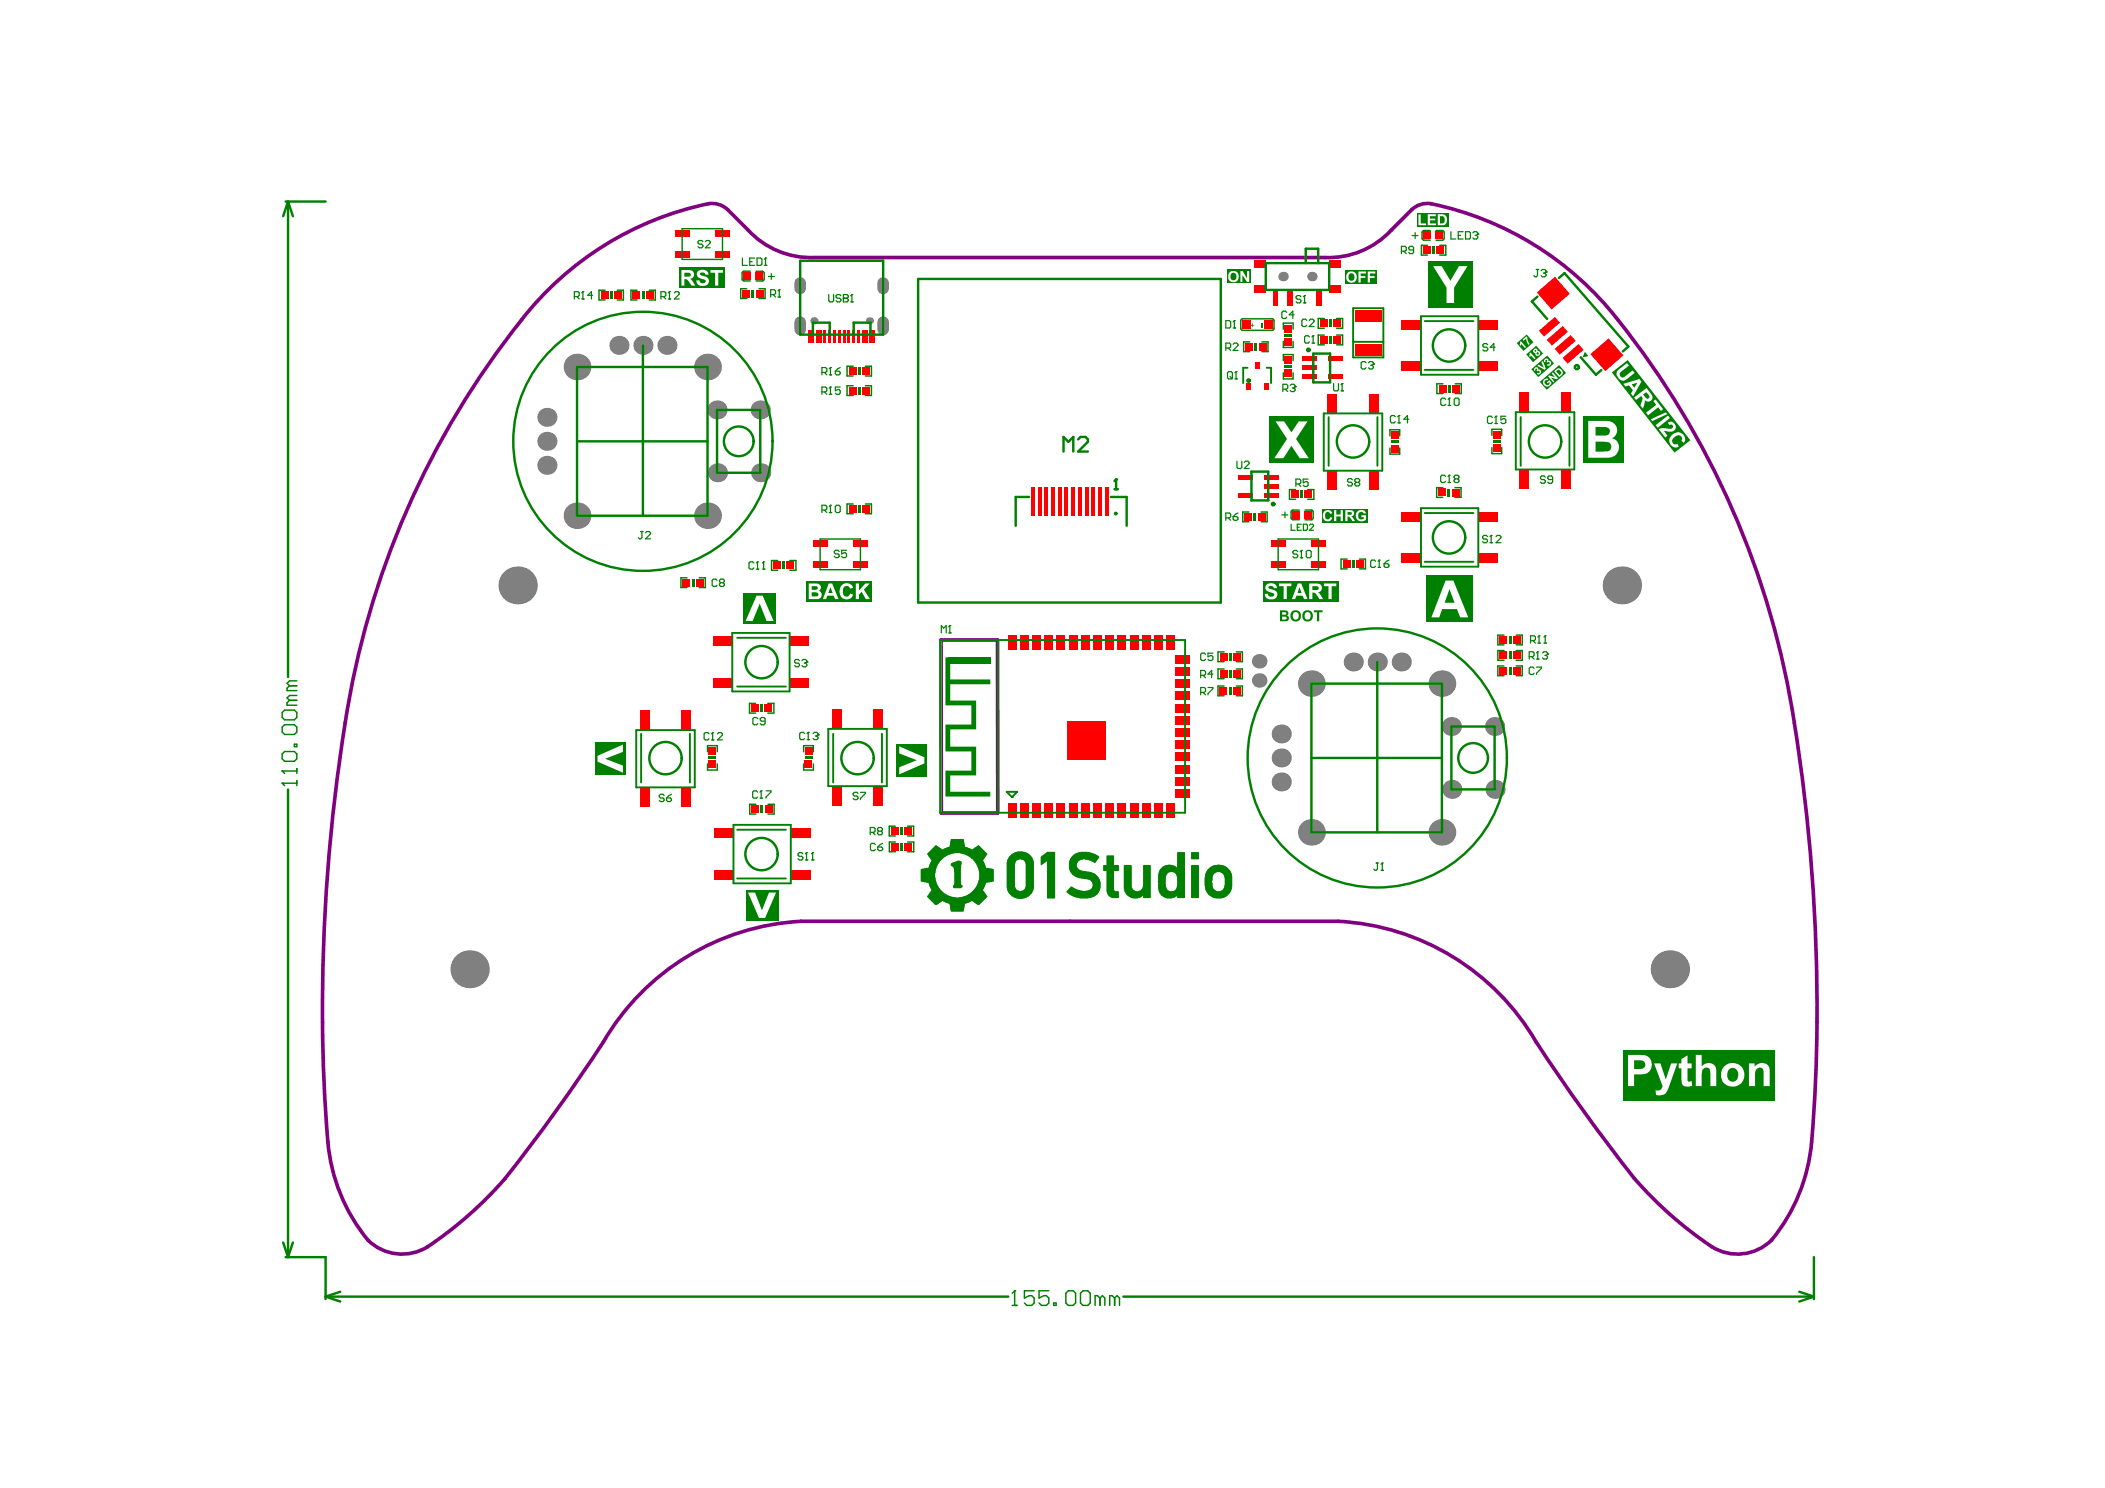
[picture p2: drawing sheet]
<svg xmlns="http://www.w3.org/2000/svg" width="297mm" height="210mm" viewBox="0 0 297 210" stroke-linecap="round" stroke-linejoin="round" font-family="sans-serif">
<path d="M132.8 90.3h8v24.4h-8z" fill="none" stroke="#808080" stroke-width=".14"/>
<path d="M124.6 39.9v.8" fill="none" stroke="#808080" stroke-width="1.6"/>
<circle cx="185.1" cy="39" r=".67" fill="#808080"/>
<path d="M124.6 45.4v1.1" fill="none" stroke="#808080" stroke-width="1.6"/>
<g fill="#808080">
<circle cx="177.7" cy="96" r="1.03"/>
<circle cx="177.7" cy="93.3" r="1.03"/>
<circle cx="77.2" cy="65.6" r="1.35"/>
<circle cx="77.2" cy="62.3" r="1.35"/>
<circle cx="90.7" cy="48.7" r="1.35"/>
<circle cx="87.3" cy="48.7" r="1.35"/>
<circle cx="99.8" cy="72.7" r="1.89"/>
<circle cx="101.2" cy="66.7" r="1.35"/>
<circle cx="99.8" cy="51.8" r="1.89"/>
<circle cx="107.3" cy="66.7" r="1.35"/>
<circle cx="114.9" cy="45.2" r=".51"/>
</g>
<path d="M112.9 39.9v.8" fill="none" stroke="#808080" stroke-width="1.6"/>
<g fill="#808080">
<circle cx="122.7" cy="45.2" r=".51"/>
<circle cx="180.8" cy="103.5" r="1.35"/>
<circle cx="180.8" cy="110.3" r="1.35"/>
<circle cx="180.8" cy="106.9" r="1.35"/>
<circle cx="181.1" cy="39" r=".67"/>
<circle cx="185.1" cy="117.4" r="1.89"/>
<circle cx="191" cy="93.4" r="1.35"/>
<circle cx="185.1" cy="96.4" r="1.89"/>
<circle cx="197.7" cy="93.4" r="1.35"/>
<circle cx="66.3" cy="136.7" r="2.69"/>
<circle cx="77.2" cy="58.9" r="1.35"/>
<circle cx="101.2" cy="57.8" r="1.35"/>
<circle cx="107.3" cy="57.8" r="1.35"/>
</g>
<path d="M112.9 45.4v1.1" fill="none" stroke="#808080" stroke-width="1.6"/>
<g fill="#808080">
<circle cx="211" cy="111.4" r="1.35"/>
<circle cx="210.9" cy="102.5" r="1.35"/>
<circle cx="73" cy="82.6" r="2.69"/>
<circle cx="81.4" cy="72.7" r="1.89"/>
<circle cx="94.1" cy="48.7" r="1.35"/>
<circle cx="81.4" cy="51.8" r="1.89"/>
<circle cx="203.5" cy="117.4" r="1.89"/>
<circle cx="194.3" cy="93.4" r="1.35"/>
<circle cx="203.5" cy="96.4" r="1.89"/>
<circle cx="228.9" cy="82.6" r="2.69"/>
<circle cx="204.9" cy="111.4" r="1.35"/>
<circle cx="204.8" cy="102.5" r="1.35"/>
<circle cx="235.6" cy="136.7" r="2.69"/>
</g>
<g fill="#f00">
<path d="M91.2 41.1h1v1h-1z" fill-rule="evenodd"/>
<path d="M96.3 81.7h1.1v1h-1.1z" fill-rule="evenodd"/>
<path d="M104.8 40.9h1v1h-1z" fill-rule="evenodd"/>
<path d="M111 79.2h1.1v1.1h-1.1z" fill-rule="evenodd"/>
<path d="M121.7 71.3h1v1h-1z" fill-rule="evenodd"/>
<path d="M121.7 54.6h1v1h-1z" fill-rule="evenodd"/>
<path d="M121.7 51.8h1v1.1h-1z" fill-rule="evenodd"/>
<path d="M143.9 89.6h1.3v2h-1.3z" fill-rule="evenodd"/>
<path d="M145.7 89.6h1.2v2h-1.2z" fill-rule="evenodd"/>
<path d="M149.1 89.6h1.2v2h-1.2z" fill-rule="evenodd"/>
<path d="M154.3 89.6h1.2v2h-1.2z" fill-rule="evenodd"/>
<path d="M157.7 89.6h1.2v2h-1.2z" fill-rule="evenodd"/>
<path d="M159.4 89.6h1.2v2h-1.2z" fill-rule="evenodd"/>
<path d="M162.9 89.6h1.2v2h-1.2z" fill-rule="evenodd"/>
<path d="M174 92.1h1.1v1.1h-1.1z" fill-rule="evenodd"/>
<path d="M175.8 54.1h.6v1h-.6z" fill-rule="evenodd"/>
<path d="M177.1 51h.6v1h-.6z" fill-rule="evenodd"/>
<path d="M175.8 48.4h1v1h-1z" fill-rule="evenodd"/>
<path d="M181.3 45.8h1v1.1h-1z" fill-rule="evenodd"/>
<path d="M189.5 79h1v1.1h-1z" fill-rule="evenodd"/>
<path d="M196.3 62.8h1v1h-1z" fill-rule="evenodd"/>
<path d="M200.8 34.8h1.1v1h-1.1z" fill-rule="evenodd"/>
<path d="M200.9 32.7h1.1v1h-1.1z" fill-rule="evenodd"/>
<path d="M211.6 89.8h1.1v1h-1.1z" fill-rule="evenodd"/>
<path d="M100 105.4h1v1.1h-1z" fill-rule="evenodd"/>
<path d="M100 107.3h1v1h-1z" fill-rule="evenodd"/>
<path d="M104.9 38.4h1.1v1.1h-1.1z" fill-rule="evenodd"/>
<path d="M107.9 113.6h1.1v1.1h-1.1z" fill-rule="evenodd"/>
<path d="M107.9 99.4h1v1h-1z" fill-rule="evenodd"/>
<path d="M113.6 105.4h1v1.1h-1z" fill-rule="evenodd"/>
<path d="M113.6 107.3h1v1h-1z" fill-rule="evenodd"/>
<path d="M143.9 113.3h1.3v2h-1.3z" fill-rule="evenodd"/>
<path d="M145.7 113.3h1.2v2h-1.2z" fill-rule="evenodd"/>
<path d="M145.5 68.8h.5v4h-.5z" fill-rule="evenodd"/>
<path d="M146.5 68.8h.4v4h-.4z" fill-rule="evenodd"/>
<path d="M147.4 68.8h.5v4h-.5z" fill-rule="evenodd"/>
<path d="M149.1 113.3h1.2v2h-1.2z" fill-rule="evenodd"/>
<path d="M148.4 68.8h.4v4h-.4z" fill-rule="evenodd"/>
<path d="M149.3 68.8h.5v4h-.5z" fill-rule="evenodd"/>
<path d="M151.2 68.8h.5v4h-.5z" fill-rule="evenodd"/>
<path d="M152.1 68.8h.5v4h-.5z" fill-rule="evenodd"/>
<path d="M154.3 113.3h1.2v2h-1.2z" fill-rule="evenodd"/>
<path d="M154 68.8h.5v4h-.5z" fill-rule="evenodd"/>
<path d="M155 68.8h.5v4h-.5z" fill-rule="evenodd"/>
<path d="M157.7 113.3h1.2v2h-1.2z" fill-rule="evenodd"/>
<path d="M159.4 113.3h1.2v2h-1.2z" fill-rule="evenodd"/>
<path d="M162.9 113.3h1.2v2h-1.2z" fill-rule="evenodd"/>
<path d="M174 96.9h1v1.1h-1z" fill-rule="evenodd"/>
<path d="M174 94.5h1.1v1.1h-1.1z" fill-rule="evenodd"/>
<path d="M179.7 41.1h.7v2h-.7z" fill-rule="evenodd"/>
<path d="M182.4 72.1h1.1v1.1h-1.1z" fill-rule="evenodd"/>
<path d="M182.2 69.2h1v1.1h-1z" fill-rule="evenodd"/>
<path d="M181.3 50.3h1v1h-1z" fill-rule="evenodd"/>
<path d="M181.3 52.2h1v1h-1z" fill-rule="evenodd"/>
<path d="M181.3 47.7h1v1h-1z" fill-rule="evenodd"/>
<path d="M181.7 41.1h.8v2h-.8z" fill-rule="evenodd"/>
<path d="M184 72.1h1.1v1.1h-1.1z" fill-rule="evenodd"/>
<path d="M184.1 69.2h1v1.1h-1z" fill-rule="evenodd"/>
<path d="M188.2 47.4h1v1.1h-1z" fill-rule="evenodd"/>
<path d="M188.2 45.1h1v1h-1z" fill-rule="evenodd"/>
<path d="M196.3 60.9h1v1h-1z" fill-rule="evenodd"/>
<path d="M211.6 94.1h1.1v1h-1.1z" fill-rule="evenodd"/>
<path d="M211.6 91.9h1.1v1.1h-1.1z" fill-rule="evenodd"/>
<path d="M96.2 111.1h1.3v2.7h-1.3z" fill-rule="evenodd"/>
<path d="M96.2 100.3h1.3v2.7h-1.3z" fill-rule="evenodd"/>
<path d="M114.4 46.5h.4v1.8h-.4z" fill-rule="evenodd"/>
<path d="M114 46.5h.4v1.8h-.4z" fill-rule="evenodd"/>
<path d="M116.9 46.5h.4v1.8h-.4z" fill-rule="evenodd"/>
<path d="M116.2 46.5h.4v1.8h-.4z" fill-rule="evenodd"/>
<path d="M115.5 46.5h.4v1.8h-.4z" fill-rule="evenodd"/>
<path d="M119.6 46.5h.4v1.8h-.4z" fill-rule="evenodd"/>
<path d="M118.9 46.5h.4v1.8h-.4z" fill-rule="evenodd"/>
<path d="M118.2 46.5h.4v1.8h-.4z" fill-rule="evenodd"/>
<path d="M122.7 46.5h.4v1.8h-.4z" fill-rule="evenodd"/>
<path d="M122 46.5h.4v1.8h-.4z" fill-rule="evenodd"/>
<path d="M121.6 46.5h.4v1.8h-.4z" fill-rule="evenodd"/>
<path d="M120.9 46.5h.4v1.8h-.4z" fill-rule="evenodd"/>
<path d="M187.3 66.4h1.4v2.7h-1.4z" fill-rule="evenodd"/>
<path d="M187.3 55.6h1.4v2.7h-1.4z" fill-rule="evenodd"/>
<path d="M193.2 66.4h1.3v2.7h-1.3z" fill-rule="evenodd"/>
<path d="M193.2 55.6h1.3v2.7h-1.3z" fill-rule="evenodd"/>
<path d="M214.4 66.2h1.4v2.8h-1.4z" fill-rule="evenodd"/>
<path d="M214.4 55.4h1.4v2.7h-1.4z" fill-rule="evenodd"/>
<path d="M220.3 66.2h1.3v2.8h-1.3z" fill-rule="evenodd"/>
<path d="M220.3 55.4h1.3v2.7h-1.3z" fill-rule="evenodd"/>
<path d="M89.3 41.1h1v1h-1z" fill-rule="evenodd"/>
<path d="M84.8 41.1h1v1h-1z" fill-rule="evenodd"/>
<path d="M86.7 41.1h1v1h-1z" fill-rule="evenodd"/>
<path d="M100.8 122.7h2.7v1.4h-2.7z" fill-rule="evenodd"/>
<path d="M100.8 116.9h2.7v1.3h-2.7z" fill-rule="evenodd"/>
<path d="M100.6 95.7h2.7v1.3h-2.7z" fill-rule="evenodd"/>
<path d="M100.6 89.8h2.7v1.4h-2.7z" fill-rule="evenodd"/>
<path d="M98.2 81.7h1.1v1h-1.1z" fill-rule="evenodd"/>
<path d="M100.9 35.4h2.1v1h-2.1z" fill-rule="evenodd"/>
<path d="M95.2 35.4h2.1v1h-2.1z" fill-rule="evenodd"/>
<path d="M100.9 32.5h2.1v.9h-2.1z" fill-rule="evenodd"/>
<path d="M95.2 32.5h2.1v.9h-2.1z" fill-rule="evenodd"/>
<path d="M111.6 122.7h2.7v1.4h-2.7z" fill-rule="evenodd"/>
<path d="M111.6 116.9h2.7v1.3h-2.7z" fill-rule="evenodd"/>
<path d="M111.4 95.7h2.8v1.3h-2.8z" fill-rule="evenodd"/>
<path d="M111.4 89.8h2.8v1.4h-2.8z" fill-rule="evenodd"/>
<path d="M109.2 79.2h1v1.1h-1z" fill-rule="evenodd"/>
<path d="M106.7 40.9h1v1h-1z" fill-rule="evenodd"/>
<path d="M120.4 79.2h2v1h-2z" fill-rule="evenodd"/>
<path d="M120.4 76.2h2v1h-2z" fill-rule="evenodd"/>
<path d="M119.8 71.3h1v1h-1z" fill-rule="evenodd"/>
<path d="M119.8 54.6h1v1h-1z" fill-rule="evenodd"/>
<path d="M119.8 51.8h1v1.1h-1z" fill-rule="evenodd"/>
<path d="M142.2 89.6h1.2v2h-1.2z" fill-rule="evenodd"/>
<path d="M147.4 89.6h1.2v2h-1.2z" fill-rule="evenodd"/>
<path d="M150.8 89.6h1.2v2h-1.2z" fill-rule="evenodd"/>
<path d="M152.5 89.6h1.3v2h-1.3z" fill-rule="evenodd"/>
<path d="M156 89.6h1.2v2h-1.2z" fill-rule="evenodd"/>
<path d="M165.9 111.3h2v1.2h-2z" fill-rule="evenodd"/>
<path d="M165.9 109.6h2v1.2h-2z" fill-rule="evenodd"/>
<path d="M165.9 106.2h2v1.2h-2z" fill-rule="evenodd"/>
<path d="M165.9 101h2v1.2h-2z" fill-rule="evenodd"/>
<path d="M165.9 97.6h2v1.2h-2z" fill-rule="evenodd"/>
<path d="M165.9 95.8h2v1.3h-2z" fill-rule="evenodd"/>
<path d="M165.9 92.4h2v1.2h-2z" fill-rule="evenodd"/>
<path d="M161.1 89.6h1.3v2h-1.3z" fill-rule="evenodd"/>
<path d="M164.6 89.6h1.2v2h-1.2z" fill-rule="evenodd"/>
<path d="M172.1 92.1h1.1v1.1h-1.1z" fill-rule="evenodd"/>
<path d="M179.3 79.2h2.1v1h-2.1z" fill-rule="evenodd"/>
<path d="M179.3 76.2h2.1v1h-2.1z" fill-rule="evenodd"/>
<path d="M178.5 68.3h2v.7h-2z" fill-rule="evenodd"/>
<path d="M178.3 54.1h.7v1h-.7z" fill-rule="evenodd"/>
<path d="M177.6 48.4h1.1v1h-1.1z" fill-rule="evenodd"/>
<path d="M176.9 40.2h1.7v1.1h-1.7z" fill-rule="evenodd"/>
<path d="M191.4 79h1v1.1h-1z" fill-rule="evenodd"/>
<path d="M185 79.2h2.1v1h-2.1z" fill-rule="evenodd"/>
<path d="M185 76.2h2.1v1h-2.1z" fill-rule="evenodd"/>
<path d="M183.8 51.5h2v.7h-2z" fill-rule="evenodd"/>
<path d="M187.6 40.2h1.6v1.1h-1.6z" fill-rule="evenodd"/>
<path d="M203 54.3h1.1v1h-1.1z" fill-rule="evenodd"/>
<path d="M197.8 51h2.7v1.3h-2.7z" fill-rule="evenodd"/>
<path d="M202.7 34.8h1v1h-1z" fill-rule="evenodd"/>
<path d="M202.5 32.7h1.1v1h-1.1z" fill-rule="evenodd"/>
<path d="M213.5 89.8h1v1h-1z" fill-rule="evenodd"/>
<path d="M210.7 62.7h1v1h-1z" fill-rule="evenodd"/>
<path d="M204.9 54.3h1v1h-1z" fill-rule="evenodd"/>
<path d="M208.6 51h2.7v1.3h-2.7z" fill-rule="evenodd"/>
<path d="M106.1 113.6h1v1.1h-1z" fill-rule="evenodd"/>
<path d="M106 99.4h1.1v1h-1.1z" fill-rule="evenodd"/>
<path d="M106.5 38.4h1.1v1.1h-1.1z" fill-rule="evenodd"/>
<path d="M125.8 118.9h1v1.1h-1z" fill-rule="evenodd"/>
<path d="M125.7 116.7h1.1v1h-1.1z" fill-rule="evenodd"/>
<path d="M127.6 118.9h1.1v1.1h-1.1z" fill-rule="evenodd"/>
<path d="M127.6 116.7h1v1.1h-1z" fill-rule="evenodd"/>
<path d="M147.4 113.3h1.2v2h-1.2z" fill-rule="evenodd"/>
<path d="M142.2 113.3h1.2v2h-1.2z" fill-rule="evenodd"/>
<path d="M156 113.3h1.2v2h-1.2z" fill-rule="evenodd"/>
<path d="M152.5 113.3h1.3v2h-1.3z" fill-rule="evenodd"/>
<path d="M150.8 113.3h1.2v2h-1.2z" fill-rule="evenodd"/>
<path d="M150.6 101.8h5.4v5.4h-5.4z" fill-rule="evenodd"/>
<path d="M150.2 68.8h.5v4h-.5z" fill-rule="evenodd"/>
<path d="M153.1 68.8h.5v4h-.5z" fill-rule="evenodd"/>
<path d="M155.9 68.8h.5v4h-.5z" fill-rule="evenodd"/>
<path d="M164.6 113.3h1.2v2h-1.2z" fill-rule="evenodd"/>
<path d="M161.1 113.3h1.3v2h-1.3z" fill-rule="evenodd"/>
<path d="M165.9 102.7h2v1.2h-2z" fill-rule="evenodd"/>
<path d="M165.9 104.4h2v1.3h-2z" fill-rule="evenodd"/>
<path d="M165.9 107.9h2v1.2h-2z" fill-rule="evenodd"/>
<path d="M165.9 94.1h2v1.2h-2z" fill-rule="evenodd"/>
<path d="M165.9 99.3h2v1.2h-2z" fill-rule="evenodd"/>
<path d="M172.1 96.9h1.1v1.1h-1.1z" fill-rule="evenodd"/>
<path d="M172.1 94.5h1.1v1.1h-1.1z" fill-rule="evenodd"/>
<path d="M177.5 72.4h1v1h-1z" fill-rule="evenodd"/>
<path d="M175.6 72.4h1.1v1h-1.1z" fill-rule="evenodd"/>
<path d="M178.5 69.6h2v.6h-2z" fill-rule="evenodd"/>
<path d="M174.8 69.6h2v.6h-2z" fill-rule="evenodd"/>
<path d="M178.5 67h2v.7h-2z" fill-rule="evenodd"/>
<path d="M174.8 67h2v.7h-2z" fill-rule="evenodd"/>
<path d="M176.9 36.7h1.7v1.1h-1.7z" fill-rule="evenodd"/>
<path d="M186.3 47.4h1v1.1h-1z" fill-rule="evenodd"/>
<path d="M187.4 50.2h2.1v.7h-2.1z" fill-rule="evenodd"/>
<path d="M187.4 52.8h2.1v.7h-2.1z" fill-rule="evenodd"/>
<path d="M183.8 52.8h2v.7h-2z" fill-rule="evenodd"/>
<path d="M183.8 50.2h2v.7h-2z" fill-rule="evenodd"/>
<path d="M185.7 41.1h.8v2h-.8z" fill-rule="evenodd"/>
<path d="M187.6 36.7h1.6v1.1h-1.6z" fill-rule="evenodd"/>
<path d="M186.3 45.1h1v1h-1z" fill-rule="evenodd"/>
<path d="M203 69h1v1h-1z" fill-rule="evenodd"/>
<path d="M197.8 72.2h2.7v1.4h-2.7z" fill-rule="evenodd"/>
<path d="M213.5 94.1h1v1h-1z" fill-rule="evenodd"/>
<path d="M213.5 91.9h1v1.1h-1z" fill-rule="evenodd"/>
<path d="M204.9 69h1v1h-1z" fill-rule="evenodd"/>
<path d="M208.6 72.2h2.7v1.4h-2.7z" fill-rule="evenodd"/>
<path d="M210.7 60.8h1v1h-1z" fill-rule="evenodd"/>
<path d="M220.5 50.5l2.2-2 .8 .9-2.3 1.9z" fill-rule="evenodd"/>
<path d="M219.4 49.2l2.2-1.9 .7 .8-2.2 1.9z" fill-rule="evenodd"/>
<path d="M216.9 41.3l2.5-2.3 2.1 2.4-2.5 2.3z" fill-rule="evenodd"/>
<path d="M90.3 111.1h1.4v2.7h-1.4z" fill-rule="evenodd"/>
<path d="M90.3 100.3h1.4v2.7h-1.4z" fill-rule="evenodd"/>
<path d="M115.1 46.5h.4v1.8h-.4z" fill-rule="evenodd"/>
<path d="M123.3 110.9h1.3v2.7h-1.3z" fill-rule="evenodd"/>
<path d="M117.4 110.9h1.4v2.7h-1.4z" fill-rule="evenodd"/>
<path d="M123.3 100.1h1.3v2.7h-1.3z" fill-rule="evenodd"/>
<path d="M117.4 100.1h1.4v2.7h-1.4z" fill-rule="evenodd"/>
<path d="M123.1 46.5h.4v1.8h-.4z" fill-rule="evenodd"/>
<path d="M120.3 46.5h.4v1.8h-.4z" fill-rule="evenodd"/>
<path d="M117.6 46.5h.4v1.8h-.4z" fill-rule="evenodd"/>
<path d="M175.3 45.2h1.2v1.2h-1.2z" fill-rule="evenodd"/>
<path d="M178.4 45.2h1.2v1.2h-1.2z" fill-rule="evenodd"/>
<path d="M197.8 78.1h2.7v1.3h-2.7z" fill-rule="evenodd"/>
<path d="M197.8 45.1h2.7v1.4h-2.7z" fill-rule="evenodd"/>
<path d="M208.6 78.1h2.7v1.3h-2.7z" fill-rule="evenodd"/>
<path d="M208.6 45.1h2.7v1.4h-2.7z" fill-rule="evenodd"/>
<path d="M218.3 47.9l2.2-1.9 .7 .8-2.2 2z" fill-rule="evenodd"/>
<path d="M217.2 46.7l2.2-2 .7 .8-2.2 2z" fill-rule="evenodd"/>
<path d="M114.7 79.2h2v1h-2z" fill-rule="evenodd"/>
<path d="M114.7 76.2h2v1h-2z" fill-rule="evenodd"/>
<path d="M191.2 48.5h3.8v1.6h-3.8z" fill-rule="evenodd"/>
<path d="M224.4 50l2.6-2.3 2.1 2.4-2.6 2.3z" fill-rule="evenodd"/>
<path d="M191.2 43.8h3.8v1.6h-3.8z" fill-rule="evenodd"/>
</g>
<path d="M132.8 90.3h8v24.4h-8z" fill="none" stroke="#808080" stroke-width=".14"/>
<path d="M114.9 36.3a12.1 12.1 0 0 1-9.3-3.8l-2.9-2.9a3.2 3.2 0 0 0-2.8-.9 45.5 45.5 0 0 0-27.9 18.5 121.3 121.3 0 0 0-23.9 59 243.7 243.7 0 0 0-1.7 56.2 25.3 25.3 0 0 0 5.5 12.5 6.9 6.9 0 0 0 9.4 .3 54.9 54.9 0 0 0 13.8-14l4.7-6.4 4.5-6.5a46.7 46.7 0 0 1 5.4-7.4 34.4 34.4 0 0 1 23.3-10.9h75.9a34.4 34.4 0 0 1 27.9 17 237.3 237.3 0 0 0 14.6 20.1 55.5 55.5 0 0 0 10.2 8.8 6.8 6.8 0 0 0 9.2-2 26.3 26.3 0 0 0 5-15.4 247.7 247.7 0 0 0-4-64.3 119.6 119.6 0 0 0-25.8-51.8 44.6 44.6 0 0 0-24.5-13.7 3.2 3.2 0 0 0-2.3 .9l-2.9 2.9a12.1 12.1 0 0 1-9.3 3.8h-72.1M132.8 90.3h8v24.4h-8z" fill="none" stroke="#800080" stroke-width=".51"/>
<g fill="#008000">
<path d="M223.6 49.6l.5 .6-.8 .2z"/>
<path d="M133.7 92.7h6v.9h-6z"/>
<path d="M133.4 92.7h.7v3.1h5.6v.7h-5.6v2.3h3.6v4.1h-3.6v2.4h3.6v4.1h-3.6v2.3h5.6v.7h-6.3v-3.7h3.7v-2.7h-3.7v-3.8h3.7v-2.7h-3.7z"/>
</g>
<path d="M132.8 90.3h8v24.4h-8z" fill="none" stroke="#808080" stroke-width=".14"/>
<g fill="none" stroke="#008000" stroke-width=".21">
<path d="M104.7 38.5v.9M105 38.3h.9M105 39.6h.9M106.7 39.6h.9M106.7 38.3h.9M107.8 38.5v.9M200.7 32.8v.8M200.9 33.9h.9M200.9 32.5h.9M201.4 34.6h-.8v1.4h.8M202.6 32.5h.9M202.6 33.9h.9"/>
<path d="M203.2 34.6h.8v1.4h-.8M203.8 32.8v.8M85.4 40.9h-.9v1.4h.9M87.1 40.9h.9v1.4h-.9M89.9 40.9h-.9v1.4h.9M91.6 40.9h.9v1.4h-.9M105.4 40.7h-.9v1.4h.9M107.1 40.7h.9v1.4h-.9M120.4 51.7h-.9v1.3h.9M120.4 54.4h-.9v1.4h.9M122.1 54.4h.9v1.4h-.9M122.1 51.7h.9v1.3h-.9"/>
<path d="M175.1 45.2v1.1M175.3 46.6h4.2M175.3 45h4.2M176.3 48.2h-.8v1.4h.8M178.1 48.2h.8v1.4h-.8M179.8 45.2v1.1M181.1 46.4v-.8h1.4v.8M181.1 48.2v.8h1.4v-.8M181.1 50.9v-.9h1.4v.9M181.1 52.6v.9h1.4v-.9M186.9 44.9h-.9v1.4h.9M186.9 47.3h-.9v1.3h.9"/>
<path d="M188.6 44.9h.9v1.4h-.9M188.6 47.3h.9v1.3h-.9M203.6 54.1h-.8v1.4h.8M205.3 54.1h.9v1.4h-.9M109.7 79.1h-.8v1.3h.8M111.5 79.1h.8v1.3h-.8M120.4 71.1h-.9v1.4h.9M122.1 71.1h.9v1.4h-.9M176.2 72.2h-.8v1.4h.8M177.9 72.2h.9v1.4h-.9M182.2 72.2v.8M182.5 73.3h.8"/>
<path d="M182.5 72h.8M182.8 69.1h-.8v1.3h.8M184.2 72h.8M184.2 73.3h.8M184.5 69.1h.9v1.3h-.9M185.3 72.2v.8M190.1 78.9h-.9v1.3h.9M191.8 78.9h.9v1.3h-.9M196.1 61.5v-.9h1.4v.9M196.1 63.2v.9h1.4v-.9M203.6 68.8h-.9v1.4h.9M205.3 68.8h.9v1.4h-.9"/>
<path d="M210.5 61.4v-.8h1.4v.8M210.5 63.1v.9h1.4v-.9M97 81.5h-.9v1.4h.9M98.7 81.5h.8v1.4h-.8M106.6 99.2h-.8v1.4h.8M108.3 99.2h.9v1.4h-.9M172.7 92h-.8v1.3h.8M172.7 94.4h-.8v1.3h.8M172.7 96.8h-.8v1.3h.8M174.5 96.8h.8v1.3h-.8M174.5 94.4h.8v1.3h-.8M174.5 92h.8v1.3h-.8"/>
<path d="M212.2 93.9h-.8v1.4h.8M212.2 91.8h-.8v1.3h.8M212.2 89.6h-.8v1.4h.8M213.9 89.6h.9v1.4h-.9M213.9 91.8h.9v1.3h-.9M213.9 93.9h.9v1.4h-.9M99.8 107.8v.8h1.4v-.8M99.8 106v-.8h1.4v.8M106.7 113.5h-.9v1.3h.9M108.4 113.5h.8v1.3h-.8M113.4 107.8v.8h1.4v-.8M113.4 106v-.8h1.4v.8"/>
<path d="M126.3 116.5h-.8v1.4h.8M126.4 118.8h-.9v1.4h.9M128.1 116.5h.8v1.4h-.8M128.1 118.8h.8v1.4h-.8"/>
</g>
<g fill="none" stroke="#008000" stroke-width=".34">
<path d="M40.3 28.4h5.6M40.6 28.4l.7 2.1M40.6 28.4l-.6 2.1M40.6 28.4v67.1M112.9 36.8h11.7v10.4h-11.7zM129.6 39.3h42.7v45.7h-42.7zM178.6 37.1h9v3.8h-9zM184.3 37.1v-2h1.7v2M220 39.2l.8-.7 9 10.4-.8 .7M81.4 51.8v20.9M81.5 51.8h18.3v20.9h-18.3M90.7 48.7v24"/>
<path d="M114.7 47.2v-1.7h2.4v1.7M120.5 47.2v-1.7h2.3v1.7M185.3 49.9h2.4v4h-2.4zM217 41.8l-.8 .7 2.1 2.5M223.1 50.4l2.1 2.5 .8-.7M81.4 62.3h18.4M107.3 66.6v-8.8h-6.1v8.8l6.1 .1M145.2 70.1h-1.9v4.1M156.7 70.1h2.3v4.1M176.6 66.5h2.4v4.1h-2.4zM185.1 96.4v21M185.2 96.4h18.3v21h-18.3"/>
<path d="M194.3 93.4v24M40.6 111.4v65.9M185.1 106.9h18.4M210.9 111.3v-8.8h-6.1v8.8l6.2 .1M40 175.3l.6 2M40.3 177.3h5.6v6M41.3 175.3l-.7 2M256 177.3v6M45.9 182.9l2.1 .7M45.9 182.9h96.4M48 182.2l-2.1 .7M158.5 182.9h97.5"/>
<path d="M253.9 182.2l2.1 .7M256 182.9l-2.1 .7"/>
</g>
<g fill="none" stroke="#008000" stroke-width=".14">
<path d="M131.4 120h7.4M131.4 119.9h7.3M131.5 119.9h1.4M131.5 119.8h1.3M131.6 119.8h1.2M131.6 119.7h1.1M131.7 119.7h.9M131.7 119.6h.9M131.8 119.6h.7M131.8 119.5h.6M131.9 119.5h.4M132 119.4h.3"/>
<path d="M132 119.3h.2M132.1 119.3h.1M133.1 119.9h4M133.1 119.8h3.9M133.2 119.8h3.7M133.3 119.7h3.5M133.5 119.7h3.1M133.6 119.6h2.9M133.8 119.6h2.6M133.9 119.5h2.3M134.1 119.5h2M134.1 119.4h2"/>
<path d="M134.1 119.3h2M134.1 119.2h2M134.1 119.1h1.9M134.1 119h1.9M134.1 118.9h1.9M134.2 118.9h1.8M134.2 118.8h1.8M134.2 118.7h1.8M134.2 118.6h1.8M134.2 118.5h1.7M134.2 118.4h1.7M137.3 119.9h1.4"/>
<path d="M137.3 119.8h1.3M137.4 119.8h1.2M137.5 119.7h1M137.6 119.6h.8M137.7 119.6h.7M137.7 119.5h.6M137.8 119.5h.4M137.9 119.4h.3M138 119.3h.1M130 123.3h1.9M130 123.2h1.9M130 123.1h2"/>
<path d="M130 123h2M130 122.9h2M130 122.8h2M130 122.7h2M130 124.3h2M130 124.2h2M130 124.1h2M130 124h2M130 123.9h2M130 123.8h2M130 123.8h1.9M130 123.7h1.9"/>
<path d="M130 123.6h1.9M130 123.5h1.9M130 123.4h1.9M130.1 122.6h1.9M130.2 124.4h1.9M130.4 122.5h1.7M130.5 124.4h1.6M130.7 122.5h1.4M130.8 124.5h1.3M130.9 126.5h3.2M130.9 126.5h3.3M130.9 126.4h3"/>
<path d="M130.9 120.5h3M130.9 120.5h3.1M130.9 120.4h3.3M131 126.6h3.4M131 126.4h2.8M131 126.3h2.7M131 120.6h2.8M131 120.4h3.4M131 126.6h3.8M131 126.3h2.6M131 120.3h3.6M131 120.6h2.7"/>
<path d="M131 120.7h2.6M131.1 122.4h1M131.1 124.6h1M131.1 124.5h1M131.1 126.7h8M131.1 120.3h8M131.1 126.2h2.4M131.1 120.7h2.3M131.1 122.3h1M131.1 122.3h1.1M131.1 122.2h1.1M131.1 124.7h1.1"/>
<path d="M131.1 126.7h7.9M131.1 120.2h7.9M131.1 126.2h2.3M131.1 120.8h2.2M131.1 120.8h2.3M131.1 126.1h2.2M131.2 122.2h1M131.2 122.1h1M131.2 124.8h1M131.2 120.2h7.8M131.2 120.9h2M131.2 126.1h2"/>
<path d="M131.2 124.9h1M131.2 126.8h7.8M131.2 125h1.1M131.2 124.9h1.1M131.2 122h1.1M131.2 121.9h1.1M131.2 120.9h1.9M131.2 126h2M131.2 126h1.9M131.2 126.8h7.7M131.2 120.1h7.7M131.3 125.1h1.1"/>
<path d="M131.3 125.9h1.7M131.3 121.9h1M131.3 121.8h1.1M131.3 121.1h1.7M131.3 121h1.8M131.3 126.9h7.6M131.3 120.1h7.6M131.3 125.2h1.1M131.3 121.7h1.1M131.3 125.8h1.7M131.3 126.9h7.5M131.3 120h7.5"/>
<path d="M131.4 121.7h1.1M131.4 121.6h1.1M131.4 125.8h1.5M131.4 125.7h1.5M131.4 125.3h1.1M131.4 121.2h1.5M131.4 127h7.4M131.4 121.5h1.2M131.4 125.7h1.4M131.4 125.4h1.2M131.4 121.3h1.4M131.4 127h7.3"/>
<path d="M131.5 121.5h1.1M131.5 125.6h1.3M131.5 125.6h1.2M131.5 125.5h1.2M131.5 125.5h1.1M131.5 127.1h1.4M131.5 121.4h1.2M131.5 121.3h1.3M131.5 127.1h1.3M131.6 127.2h1.2M131.6 127.2h1.1M131.7 127.3h.9"/>
<path d="M131.7 127.3h.8M131.8 127.4h.7M131.8 127.4h.6M131.9 127.5h.4M132 127.5h.3M132 127.6h.2M133.1 127.1h4M133.2 127.1h3.8M133.3 127.2h3.6M133.4 127.2h3.4M133.5 127.3h3.1M133.7 127.3h2.8"/>
<path d="M133.8 127.4h2.5M134 127.4h2.2M134.1 127.5h2M134.1 127.6h2M134.1 127.7h2M134.1 128h1.9M134.1 127.9h1.9M134.1 127.8h1.9M134.1 127.8h2M134.2 128.3h1.8M134.2 128.2h1.8M134.2 128.1h1.8"/>
<path d="M134.2 122h1.4M134.2 121.9h1.4M134.2 128.5h1.7M134.2 128.4h1.7M134.3 121.8h1.3M134.3 122.1h1.3M134.4 122.2h1.2M134.5 121.7h1.1M134.5 125.1h1.2M134.5 125.1h1.3M134.5 125h1.3M134.5 122.2h1.1"/>
<path d="M134.6 125.2h1.1M134.6 124.9h1.1M134.6 122.3h1M134.6 125.2h1M134.6 122.5h.9M134.6 122.4h1M134.6 121.7h1M134.7 123h.8M134.7 122.9h.8M134.7 122.8h.8M134.7 122.7h.8M134.7 122.6h.8"/>
<path d="M134.7 122.5h.8M134.7 124.8h.9M134.7 124.7h.9M134.7 123.3h.8M134.7 123.2h.8M134.7 123.1h.8M134.7 124.6h.9M134.7 124.5h.9M134.7 124.4h.9M134.7 124.3h.9M134.7 124.2h.8M134.7 124.1h.8"/>
<path d="M134.7 124h.8M134.7 123.9h.8M134.7 123.8h.8M134.7 123.7h.8M134.7 123.6h.8M134.7 123.5h.8M134.7 123.4h.8M134.8 121.6h.8M134.9 121.6h.7M135 121.5h.5M135.2 121.5h.2M135.4 126.6h3.7"/>
<path d="M135.5 120.3h3.6M135.7 126.6h3.5M135.8 120.4h3.4M135.9 126.5h3.3M136 120.4h3.2M136.1 126.5h3.2M136.1 120.5h3.2M136.2 126.4h3M136.3 120.5h2.9M136.4 126.4h2.8M136.4 120.6h2.8M136.5 126.3h2.7"/>
<path d="M136.5 120.6h2.6M136.6 126.3h2.5M136.6 120.7h2.5M136.6 126.2h2.5M136.7 120.7h2.4M136.8 126.2h2.3M136.8 120.8h2.2M136.9 120.8h2.1M136.9 126.1h2.1M136.9 120.9h2.1M137 126h1.9M137 120.9h1.9"/>
<path d="M137.1 121h1.8M137.1 126h1.8M137.1 125.9h1.8M137.1 121.1h1.8M137.2 125.8h1.6M137.2 121.1h1.6M137.3 125.7h1.5M137.3 127.1h1.4M137.3 121.2h1.5M137.3 125.7h1.4M137.3 127.1h1.3M137.4 125.6h1.3"/>
<path d="M137.4 121.3h1.3M137.4 127.2h1.2M137.4 121.4h1.3M137.5 127.2h1M137.5 125.5h1.2M137.5 121.4h1.2M137.5 127.3h1M137.5 121.5h1.2M137.6 121.5h1.1M137.6 125.4h1.1M137.6 127.3h.8M137.6 121.6h1.2"/>
<path d="M137.6 125.3h1.2M137.7 127.4h.7M137.7 121.7h1.1M137.7 125.3h1.1M137.7 125.2h1.1M137.7 121.8h1.2M137.8 127.4h.5M137.8 125.1h1.1M137.8 121.8h1.1M137.8 127.5h.4M137.8 125h1.1M137.8 121.9h1.1"/>
<path d="M137.9 125h1M137.9 124.9h1M137.9 122h1.1M137.9 122h1M137.9 127.5h.3M137.9 122.1h1.1M137.9 124.8h1.1M137.9 124.9h1.1M138 122.2h1M138 124.8h1M138 124.7h1M138 127.6h.1"/>
<path d="M138 122.4h1.1M138 122.3h1.1M138 122.3h1M138 124.6h1M138 124.6h1.1M138.1 122.5h1.6M138.1 122.5h1.3M138.1 122.4h1M138.1 124.5h1M138.1 124.5h1.2M138.1 124.4h1.6M138.1 122.8h2.1"/>
<path d="M138.1 122.7h2.1M138.1 122.6h1.9M138.1 124.4h1.9M138.1 124.3h2.1M138.1 124.2h2.1M138.2 123.1h2M138.2 123h2M138.2 122.9h2M138.2 122.8h2M138.2 124.1h2M138.2 124h2M138.2 123.9h2"/>
<path d="M138.2 123.3h2M138.2 123.2h2M138.2 123.8h2M138.2 123.7h2M138.2 123.6h2M138.2 123.5h2M138.2 123.4h2M142.1 125.2h1.1M142.1 125.1h1.1M142.1 125h1.1M142.1 124.9h1.1M142.1 123.3h1.1"/>
<path d="M142.1 123.2h1.1M142.1 123.1h1.1M142.1 123h1.1M142.1 122.9h1.1M142.1 122.8h1.1M142.1 122.7h1.1M142.1 122.6h1.1M142.1 122.5h1.1M142.1 122.4h1.1M142.1 122.3h1.1M142.1 122.2h1.1M142.1 122.1h1.1"/>
<path d="M142.1 124.8h1.1M142.1 124.7h1.1M142.1 124.6h1.1M142.1 124.5h1.1M142.1 124.4h1.1M142.1 124.3h1.1M142.1 124.2h1.1M142.1 124.1h1.1M142.1 124h1.1M142.1 123.9h1.1M142.1 123.8h1.1M142.1 123.7h1.1"/>
<path d="M142.1 123.6h1.1M142.1 123.5h1.1M142.1 123.4h1.1M142.1 121.8h1.1M142.1 121.7h1.1M142.1 121.6h1.2M142.1 125.3h1.2M142.1 122h1.1M142.1 121.9h1.1M142.2 121.6h1.1M142.2 121.5h1.1M142.2 125.5h1.2"/>
<path d="M142.2 125.4h1.1M142.2 125.3h1.1M142.2 121.4h1.2M142.2 125.6h1.4M142.2 125.6h1.3M142.2 121.3h1.3M142.2 121.3h1.4M142.3 125.7h3.4M142.3 125.7h1.5M142.3 121.2h1.5M142.3 121.2h3.4M142.3 125.8h3.3"/>
<path d="M142.3 121.1h3.3M142.4 125.9h3.2M142.4 121h3.2M142.4 120.9h3.2M142.4 120.9h3.1M142.4 126h3.1M142.4 126h3.2M142.5 120.8h3M142.5 126.1h3M142.5 120.8h2.9M142.5 126.1h2.9M142.6 126.2h2.8"/>
<path d="M142.6 120.7h2.8M142.6 126.2h2.7M142.7 126.3h2.6M142.7 120.6h2.6M142.7 126.3h2.5M142.7 120.6h2.5M142.8 126.4h2.4M142.8 120.5h2.4M142.9 126.4h2.2M142.9 120.5h2.2M142.9 126.5h2.1M142.9 120.4h2.1"/>
<path d="M143.1 126.5h1.8M143.1 120.4h1.9M143.2 126.6h1.7M143.2 120.3h1.7M143.3 126.6h1.4M143.3 120.3h1.4M143.4 126.7h1.1M143.4 120.2h1.1M143.6 126.7h.7M143.6 120.2h.7M144.1 121.2h1.6M144.2 125.7h1.5"/>
<path d="M144.3 121.3h1.4M144.4 125.6h1.3M144.4 121.3h1.3M144.5 125.5h1.2M144.5 121.4h1.2M144.6 125.5h1.2M144.6 121.4h1.2M144.7 121.5h1.1M144.7 125.4h1.1M144.7 121.6h1.1M144.7 125.3h1.1M144.8 125.2h1"/>
<path d="M144.8 125.1h1M144.8 121.8h1M144.8 121.7h1M144.8 125h1M144.8 124.9h1M144.8 123.3h1M144.8 123.2h1M144.8 123.1h1M144.8 123h1M144.8 122.9h1M144.8 122.8h1M144.8 122.7h1"/>
<path d="M144.8 122.6h1M144.8 122.5h1M144.8 122.4h1M144.8 122.3h1M144.8 122.2h1M144.8 122.1h1M144.8 124.8h1M144.8 124.7h1M144.8 124.6h1M144.8 124.5h1M144.8 124.4h1M144.8 124.3h1"/>
<path d="M144.8 124.2h1M144.8 124.1h1M144.8 124h1M144.8 123.9h1M144.8 123.8h1M144.8 123.7h1M144.8 123.6h1M144.8 123.5h1M144.8 123.4h1M144.8 122h1M144.8 121.9h1M146.9 121.8h.3"/>
<path d="M146.9 121.7h.4M146.9 121.7h.5M146.9 121.6h.5M146.9 121.6h.6M146.9 121.5h.7M146.9 122h.1M146.9 121.9h.1M146.9 121.9h.2M146.9 121.4h.8M146.9 121.4h1.9M146.9 121.3h1.9M146.9 121.2h1.9"/>
<path d="M146.9 121.1h1.9M146.9 121h1.9M146.9 120.9h1.9M147 120.8h1.8M147.1 120.7h1.7M147.2 120.7h1.6M147.2 120.6h1.6M147.3 120.6h1.5M147.4 120.5h1.4M147.5 120.4h1.3M147.6 120.4h1.2M147.6 120.3h1.2"/>
<path d="M147.7 120.3h1.1M147.8 125.2h1M147.8 125.1h1M147.8 125h1M147.8 124.9h1M147.8 123.3h1M147.8 123.2h1M147.8 123.1h1M147.8 123h1M147.8 122.9h1M147.8 122.8h1M147.8 122.7h1"/>
<path d="M147.8 122.6h1M147.8 122.5h1M147.8 122.4h1M147.8 122.3h1M147.8 122.2h1M147.8 122.1h1M147.8 124.8h1M147.8 124.7h1M147.8 124.6h1M147.8 124.5h1M147.8 124.4h1M147.8 124.3h1"/>
<path d="M147.8 124.2h1M147.8 124.1h1M147.8 124h1M147.8 123.9h1M147.8 123.8h1M147.8 123.7h1M147.8 123.6h1M147.8 123.5h1M147.8 123.4h1M147.8 121.8h1M147.8 121.7h1M147.8 121.6h1"/>
<path d="M147.8 121.5h1M147.8 125.9h1M147.8 125.8h1M147.8 125.7h1M147.8 125.6h1M147.8 125.5h1M147.8 125.4h1M147.8 125.3h1M147.8 122h1M147.8 121.9h1M147.8 121.4h1M147.8 126.7h1"/>
<path d="M147.8 126.6h1M147.8 126.5h1M147.8 126.4h1M147.8 126.3h1M147.8 120.2h1M147.8 126.2h1M147.8 126.1h1M147.8 126h1M150.5 125.8h4.5M150.6 125.8h4.4M150.6 125.7h4.4M150.6 125.9h4.4"/>
<path d="M150.6 125.7h2.1M150.7 125.6h1.7M150.7 126h4.2M150.7 125.6h1.5M150.8 125.5h1.2M150.8 125.5h1.1M150.8 125.4h1M150.8 126.1h4.1M150.9 122.5h1.1M150.9 122.4h1.1M150.9 122.3h1M150.9 122.2h1"/>
<path d="M150.9 122.1h1M150.9 121.8h1M150.9 121.7h1.1M150.9 121.6h1.1M150.9 125.4h.8M150.9 122h1M150.9 121.9h1M150.9 126.1h3.9M150.9 122.7h1.3M150.9 122.6h1.2M150.9 122.5h1.2M150.9 121.5h1.2"/>
<path d="M150.9 125.3h.7M151 122.8h1.4M151 122.8h1.3M151 122.7h1.2M151 125.3h.5M151 121.4h1.2M151 121.4h1.3M151 121.3h1.4M151 126.2h3.8M151.1 125.2h.3M151.1 122.9h1.8M151.1 122.9h1.6"/>
<path d="M151.1 121.3h1.4M151.1 121.2h1.7M151.1 126.2h3.6M151.1 125.2h.2M151.1 123h2.5M151.1 123h2.2M151.1 121.2h3.8M151.1 121.1h3.8M151.2 125.1h.1M151.2 123.1h2.7M151.2 121.1h3.8M151.2 126.3h3.4"/>
<path d="M151.2 123.1h2.8M151.2 121h3.8M151.2 120.9h3.8M151.3 123.2h3M151.3 123.2h2.8M151.3 126.3h3.3M151.3 120.9h3.8M151.3 123.3h3.1M151.3 120.8h3.7M151.4 123.3h3.1M151.4 126.4h3.1M151.4 120.8h3.6"/>
<path d="M151.4 123.4h3.2M151.4 120.7h3.5M151.5 123.4h3.1M151.5 126.4h2.9M151.5 120.7h3.3M151.5 120.6h3.2M151.6 123.5h3.1M151.6 120.6h3M151.6 126.5h2.7M151.7 120.5h2.8M151.7 123.6h3.1M151.7 126.5h2.4"/>
<path d="M151.7 120.5h2.7M151.8 123.6h3M151.8 120.4h2.5M151.9 123.7h3M151.9 126.6h2.1M151.9 120.4h2.2M152 123.7h2.9M152.1 120.3h1.8M152.1 126.6h1.7M152.2 123.8h2.7M152.2 120.3h1.5M152.3 123.8h2.7"/>
<path d="M152.4 126.7h1.1M152.5 120.2h.9M152.7 123.9h2.3M153 123.9h2M153.1 121.2h1.7M153.3 125.7h1.8M153.4 124h1.7M153.5 121.3h1.3M153.6 125.6h1.5M153.6 124h1.5M153.7 121.3h1.1M153.7 125.6h1.4"/>
<path d="M153.8 124.1h1.3M153.8 125.5h1.3M153.8 121.4h.9M153.9 124.1h1.2M153.9 124.2h1.2M153.9 125.5h1.3M154 124.2h1.2M154 125.4h1.2M154 121.4h.7M154 124.3h1.2M154.1 124.4h1.1M154.1 121.5h.6"/>
<path d="M154.1 125.3h1.1M154.1 125.2h1.1M154.1 124.5h1.1M154.2 125.2h1M154.2 125.1h1M154.2 124.6h1M154.2 124.5h1M154.2 121.5h.4M154.3 125h.9M154.3 124.9h.9M154.3 124.8h.9M154.3 124.7h.9"/>
<path d="M154.3 121.6h.3M154.4 121.6h.2M154.5 121.7h.1M155.7 122.8h2.1M155.7 122.7h2.1M155.7 122.6h2.1M155.7 122.5h2.1M155.7 122.4h2.1M155.7 122.3h2.1M155.7 122.2h2.1M155.7 122.1h2.1M156.2 125.2h.9"/>
<path d="M156.2 125.1h.9M156.2 125h.9M156.2 124.9h.9M156.2 123.3h.9M156.2 123.2h.9M156.2 123.1h.9M156.2 123h.9M156.2 122.9h.9M156.2 124.8h.9M156.2 124.7h.9M156.2 124.6h.9M156.2 124.5h.9"/>
<path d="M156.2 124.4h.9M156.2 124.3h.9M156.2 124.2h.9M156.2 124.1h.9M156.2 124h.9M156.2 123.9h.9M156.2 123.8h.9M156.2 123.7h.9M156.2 123.6h.9M156.2 123.5h.9M156.2 123.4h.9M156.2 121.8h.9"/>
<path d="M156.2 121.7h.9M156.2 121.6h.9M156.2 121.5h.9M156.2 125.8h1.6M156.2 125.7h1.2M156.2 125.7h1M156.2 125.6h1M156.2 125.5h.9M156.2 125.4h.9M156.2 125.3h.9M156.2 122h.9M156.2 121.9h.9"/>
<path d="M156.2 121.4h.9M156.2 121.3h.9M156.2 121.2h.9M156.2 121.1h.9M156.2 121h.9M156.2 120.9h.9M156.2 120.8h.9M156.2 120.7h.9M156.3 125.9h1.5M156.3 125.8h1.5M156.3 126h1.5M156.3 126.1h1.5"/>
<path d="M156.4 126.2h1.4M156.4 126.3h1.4M156.5 126.3h1.3M156.5 126.4h1.3M156.6 126.4h1.2M156.7 126.5h1.1M156.8 126.6h1M157 126.6h.8M158.6 125.2h1.1M158.6 125.1h1M158.6 125h1M158.6 124.9h1"/>
<path d="M158.6 123.3h1M158.6 123.2h1M158.6 123.1h1M158.6 123h1M158.6 122.9h1M158.6 122.8h1M158.6 122.7h1M158.6 122.6h1M158.6 122.5h1M158.6 122.4h1M158.6 122.3h1M158.6 122.2h1"/>
<path d="M158.6 122.1h1M158.6 124.8h1M158.6 124.7h1M158.6 124.6h1M158.6 124.5h1M158.6 124.4h1M158.6 124.3h1M158.6 124.2h1M158.6 124.1h1M158.6 124h1M158.6 123.9h1M158.6 123.8h1"/>
<path d="M158.6 123.7h1M158.6 123.6h1M158.6 123.5h1M158.6 123.4h1M158.6 125.3h1.1M158.7 125.6h1.2M158.7 125.5h1.2M158.7 125.5h1.1M158.7 125.4h1.1M158.7 122.1h.9M158.7 125.7h1.6M158.7 125.7h1.4"/>
<path d="M158.7 125.6h1.3M158.8 125.8h3.5M158.8 125.9h3.5M158.8 126h3.5M158.9 126h3.4M159 126.1h3.3M159 126.2h3.3M159.1 126.2h3.2M159.1 126.3h2.2M159.2 126.3h2.1M159.3 126.4h1.9M159.3 126.4h1.8"/>
<path d="M159.4 126.5h1.7M159.5 126.5h1.5M159.6 126.6h1.3M159.7 126.6h1.1M159.9 126.7h.7M160.7 125.7h1.6M160.8 125.7h1.5M161 125.6h1.3M161.1 125.5h1.2M161.2 125.4h1.1M161.3 125.2h1M161.3 125.3h1"/>
<path d="M161.3 125.1h1M161.4 125h.9M161.4 124.9h.9M161.4 123.3h.9M161.4 123.2h.9M161.4 123.1h.9M161.4 123h.9M161.4 122.9h.9M161.4 122.8h.9M161.4 122.7h.9M161.4 122.6h.9M161.4 122.5h.9"/>
<path d="M161.4 122.4h.9M161.4 122.3h.9M161.4 122.2h.9M161.4 122.1h.9M161.4 124.8h.9M161.4 124.7h.9M161.4 124.6h.9M161.4 124.5h.9M161.4 124.4h.9M161.4 124.3h.9M161.4 124.2h.9M161.4 124.1h.9"/>
<path d="M161.4 124h.9M161.4 123.9h.9M161.4 123.8h.9M161.4 123.7h.9M161.4 123.6h.9M161.4 123.5h.9M161.4 123.4h.9M161.4 126.6h.9M161.4 126.5h.9M161.4 126.4h.9M161.4 126.3h.9M163.4 124.4h1"/>
<path d="M163.4 124.3h1M163.5 125.2h1M163.5 125.1h1M163.5 125h1M163.5 124.9h1M163.5 124.8h.9M163.5 124.7h.9M163.5 124.6h.9M163.5 124.5h.9M163.5 124.2h.9M163.5 124.1h.9M163.5 124h.9"/>
<path d="M163.5 123.9h.9M163.5 123.8h.9M163.5 123.8h1M163.5 123.7h1M163.5 123.6h1M163.5 123.5h1M163.5 123.4h1M163.5 123.4h1.1M163.5 125.4h1.1M163.5 125.3h1.1M163.5 125.3h1M163.5 124.9h.9"/>
<path d="M163.5 123.3h1.1M163.5 123.2h1.2M163.5 123.1h1.3M163.5 125.6h1.3M163.5 125.6h1.2M163.5 125.5h1.2M163.5 125.5h1.1M163.6 123.1h1.2M163.6 123h1.4M163.6 123h3.6M163.6 125.8h3.6M163.6 125.7h1.5"/>
<path d="M163.6 125.7h1.3M163.6 122.9h3.6M163.6 122.8h3.6M163.6 125.9h3.6M163.7 122.8h3.5M163.7 126h3.5M163.8 122.7h3.4M163.8 126.1h3.4M163.8 122.6h3.4M163.9 122.5h3.3M163.9 126.2h3.3M163.9 122.5h2.2"/>
<path d="M163.9 126.3h2.2M164 122.4h2.1M164 126.3h2.1M164 122.4h2M164.1 122.3h1.9M164.1 126.4h1.9M164.1 122.3h1.8M164.2 126.5h1.7M164.2 122.2h1.6M164.3 126.5h1.5M164.3 122.2h1.4M164.4 126.6h1.3"/>
<path d="M164.4 122.1h1.2M164.5 126.6h1.1M164.6 122.1h.9M164.7 126.7h.7M164.9 122h.1M165 122h.1M165.5 125.7h1.7M165.6 123h1.6M165.7 125.7h1.5M165.8 123.1h1.4M165.8 125.6h1.4M165.9 123.2h1.3"/>
<path d="M165.9 125.6h1.3M165.9 125.5h1.3M166 123.3h1.2M166 125.5h1.2M166 123.4h1.2M166 125.4h1.2M166.1 125.2h1.1M166.1 123.5h1.1M166.1 123.4h1.1M166.1 125.3h1.1M166.1 125.1h1.1M166.1 125h1.1"/>
<path d="M166.1 123.7h1.1M166.1 123.6h1.1M166.2 125h1M166.2 124.9h1M166.2 122.5h1M166.2 122.4h1M166.2 122.3h1M166.2 122.2h1M166.2 122.1h1M166.2 124.8h1M166.2 124.7h1M166.2 124.6h1"/>
<path d="M166.2 124.5h1M166.2 124.4h1M166.2 124.3h1M166.2 124.2h1M166.2 124.1h1M166.2 124h1M166.2 123.9h1M166.2 123.8h1M166.2 123.7h1M166.2 121.8h1M166.2 121.7h1M166.2 121.6h1"/>
<path d="M166.2 121.5h1M166.2 122h1M166.2 121.9h1M166.2 121.4h1M166.2 121.3h1M166.2 121.2h1M166.2 121.1h1M166.2 126.6h1M166.2 126.5h1M166.2 126.4h1M166.2 126.3h1M166.2 120.6h1"/>
<path d="M166.2 120.5h1M166.2 120.4h1M166.2 120.3h1M166.2 121h1M166.2 120.9h1M166.2 120.8h1M166.2 120.7h1M168.1 125.2h1M168.1 125.1h1M168.1 125h1M168.1 124.9h1M168.1 123.3h1"/>
<path d="M168.1 123.2h1M168.1 123.1h1M168.1 123h1M168.1 122.9h1M168.1 122.8h1M168.1 122.7h1M168.1 122.6h1M168.1 122.5h1M168.1 122.4h1M168.1 122.3h1M168.1 122.2h1M168.1 122.1h1"/>
<path d="M168.1 124.8h1M168.1 124.7h1M168.1 124.6h1M168.1 124.5h1M168.1 124.4h1M168.1 124.3h1M168.1 124.2h1M168.1 124.1h1M168.1 124h1M168.1 123.9h1M168.1 123.8h1M168.1 123.7h1"/>
<path d="M168.1 123.6h1M168.1 123.5h1M168.1 123.4h1M168.1 125.9h1M168.1 125.8h1M168.1 125.7h1M168.1 125.6h1M168.1 125.5h1M168.1 125.4h1M168.1 125.3h1M168.1 121.2h1M168.1 121.1h1"/>
<path d="M168.1 126.6h1M168.1 126.5h1M168.1 126.4h1M168.1 126.3h1M168.1 120.6h1M168.1 120.5h1M168.1 120.4h1M168.1 120.3h1M168.1 126.2h1M168.1 121h1M168.1 120.9h1M168.1 120.8h1"/>
<path d="M168.1 120.7h1M168.1 126.1h1M168.1 126h1M168.2 122.1h.9M170 124.9h1M170 124.8h1M170 124.7h1M170 124.6h1M170 124.5h1M170 124.4h1M170 124.3h1M170 124.2h1"/>
<path d="M170 124.1h1M170 124h1M170 123.9h1M170 123.8h1M170.1 125.2h1M170.1 125.1h1M170.1 125h.9M170.1 123.7h.9M170.1 123.6h1M170.1 123.5h1M170.1 123.4h1M170.1 125.3h1"/>
<path d="M170.2 123.3h1M170.2 123.4h1M170.2 125.5h1.1M170.2 125.4h1M170.2 125.3h.9M170.2 123.2h1.1M170.2 123.1h1.2M170.2 125.6h1.2M170.3 123.1h1.2M170.3 123h1.4M170.3 125.7h1.3M170.3 125.6h1.2"/>
<path d="M170.3 123h3.3M170.3 122.9h3.3M170.3 125.8h3.3M170.3 125.7h1.5M170.4 122.9h3.2M170.4 125.9h3.1M170.4 125.8h3.2M170.4 122.8h3.1M170.4 126h3.1M170.5 122.7h2.9M170.5 126.1h2.9M170.5 126h3"/>
<path d="M170.6 122.6h2.7M170.6 126.2h2.7M170.6 122.5h2.7M170.7 122.5h2.6M170.7 126.3h2.5M170.7 122.4h2.4M170.8 122.4h2.3M170.8 126.3h2.3M170.8 126.4h2.3M170.9 122.3h2.1M170.9 122.3h2M170.9 126.4h2.1"/>
<path d="M171 126.5h1.9M171 122.2h1.9M171.1 126.5h1.7M171.1 122.2h1.7M171.2 126.6h1.5M171.2 122.1h1.4M171.3 126.6h1.3M171.4 122.1h1.1M171.5 126.7h.9M171.8 122h.3M172.2 125.7h1.4M172.2 123h1.4"/>
<path d="M172.3 125.7h1.4M172.4 123.1h1.3M172.4 125.6h1.3M172.5 123.1h1.2M172.5 123.2h1.2M172.5 125.6h1.2M172.6 123.2h1.1M172.6 125.5h1.1M172.6 123.3h1.1M172.7 123.3h1.1M172.7 125.4h1M172.7 125.4h1.1"/>
<path d="M172.7 123.4h1.1M172.7 125.3h1.1M172.8 125.2h1M172.8 123.5h1M172.8 125.3h1M172.8 125.1h1M172.8 125h1M172.8 124.9h1M172.8 123.8h1M172.8 123.7h1M172.8 123.6h1M172.9 124.8h.9"/>
<path d="M172.9 124.7h.9M172.9 124.6h.9M172.9 124.5h.9M172.9 124.4h.9M172.9 124.3h.9M172.9 124.2h.9M172.9 124.1h.9M172.9 124h.9M172.9 123.9h.9M172.9 123.8h.9M172.9 124.9h.9"/>
</g>
<g fill="none" stroke="#008000" stroke-width=".27">
<path d="M176 51.9h-.6v2.1M178.7 51.9h.7v2.1M186.8 58.3h8.3v8.1h-8.3zM187.5 58.8v6.9M190.9 43.5h4.3v6.9h-4.3zM190.9 48.2h4.3M194.4 58.8v6.9M200.5 44.6h8.1v8.3h-8.1zM201 52.2h6.9M201 45.3h6.9M213.9 58.1h8.3v8.1h-8.3zM214.6 58.8v6.9"/>
<path d="M221.5 58.8v6.9M200.5 71.7h8.1v8.2h-8.1zM201 79.2h6.9M201 72.4h6.9M103.3 89.3h8.1v8.2h-8.1zM104 96.8h6.9M104 90h6.9M132.7 90.3h34.5v24.3h-34.5zM140.8 90.3v24.3M89.8 103h8.2v8.1h-8.2zM90.5 103.5v6.9M97.4 103.5v6.9"/>
<path d="M103.5 116.4h8.1v8.2h-8.1zM104 117h6.9M116.9 102.8h8.2v8.1h-8.2zM117.6 103.5v6.9M124.5 103.5v6.9M142.1 111.7h1.4l-.7 .7zM142.8 112.4h.1M104 123.9h6.9"/>
</g>
<path d="M96.3 32.3h5.7v4.3h-5.7zM115.7 76h5.7v4.4h-5.7zM180.4 76h5.7v4.4h-5.7z" fill="none" stroke="#008000" stroke-width=".2"/>
<g fill="#008000">
<path d="M86.1 41.1h.3v1h-.3z" fill-rule="evenodd"/>
<path d="M90.6 41.1h.3v1h-.3z" fill-rule="evenodd"/>
<path d="M97.6 81.7h.4v1h-.4z" fill-rule="evenodd"/>
<path d="M100 106.7h1v.4h-1z" fill-rule="evenodd"/>
<path d="M106.1 40.9h.3v1h-.3z" fill-rule="evenodd"/>
<path d="M110.4 79.2h.4v1.1h-.4z" fill-rule="evenodd"/>
<path d="M113.6 106.7h1v.4h-1z" fill-rule="evenodd"/>
<path d="M121.1 71.3h.3v1h-.3z" fill-rule="evenodd"/>
<path d="M121.1 54.6h.3v1h-.3z" fill-rule="evenodd"/>
<path d="M121.1 51.8h.3v1.1h-.3z" fill-rule="evenodd"/>
<path d="M127 116.7h.4v1h-.4z" fill-rule="evenodd"/>
<path d="M173.4 92.1h.4v1.1h-.4z" fill-rule="evenodd"/>
<path d="M177 48.4h.4v1h-.4z" fill-rule="evenodd"/>
<path d="M181.3 51.6h1v.3h-1z" fill-rule="evenodd"/>
<path d="M181.3 47.1h1v.4h-1z" fill-rule="evenodd"/>
<path d="M187.6 45.1h.3v1h-.3z" fill-rule="evenodd"/>
<path d="M190.8 79h.3v1.1h-.3z" fill-rule="evenodd"/>
<path d="M196.3 62.2h1v.3h-1z" fill-rule="evenodd"/>
<path d="M202.1 34.8h.4v1h-.4z" fill-rule="evenodd"/>
<path d="M204.3 54.3h.4v1h-.4z" fill-rule="evenodd"/>
<path d="M212.9 91.9h.4v1.1h-.4z" fill-rule="evenodd"/>
<path d="M212.9 89.8h.4v1h-.4z" fill-rule="evenodd"/>
<path d="M107.3 113.6h.4v1.1h-.4z" fill-rule="evenodd"/>
<path d="M107.3 99.4h.4v1h-.4z" fill-rule="evenodd"/>
<path d="M127 118.9h.4v1.1h-.4z" fill-rule="evenodd"/>
<path d="M173.4 96.9h.4v1.1h-.4z" fill-rule="evenodd"/>
<path d="M173.4 94.5h.4v1.1h-.4z" fill-rule="evenodd"/>
<path d="M176.9 72.4h.4v1h-.4z" fill-rule="evenodd"/>
<path d="M183.5 69.2h.4v1.1h-.4z" fill-rule="evenodd"/>
<path d="M187.6 47.4h.3v1.1h-.3z" fill-rule="evenodd"/>
<path d="M204.3 69h.3v1h-.3z" fill-rule="evenodd"/>
<path d="M212.9 94.1h.4v1h-.4z" fill-rule="evenodd"/>
<path d="M210.7 62.1h1v.3h-1z" fill-rule="evenodd"/>
</g>
<path d="M108.4 38.9h.4v-.4h.1v.4h.4v.2h-.4v.4h-.1v-.4h-.4z" fill="#008000"/>
<path d="M113.3 120.4l-.2-.1h-.3l-.2 .1v.2l.2 .2h.3l.2 .2v.1l-.2 .2h-.3l-.2-.2M113.6 121.3h.4M113.8 120.3h.1M113.8 120.3v1M113.8 120.3l-.2 .1M114.5 121.3h.3M114.7 120.3h.1M114.7 120.3v1M114.7 120.3l-.2 .1" fill="none" stroke="#008000" stroke-width=".17"/>
<path d="M157.3 69h.4M157.5 67.6v1.4" fill="none" stroke="#008000" stroke-width=".34"/>
<circle cx="157.5" cy="67.6" r=".17" fill="#008000"/>
<path d="M157.5 67.6l-.2 .3" fill="none" stroke="#008000" stroke-width=".34"/>
<g fill="#008000">
<path d="M177.9 45.6h.3v.6h-.3z"/>
<path d="M176.5 45.8h.2v-.2h.1v.2h.2v.1h-.2v.2h-.1v-.2h-.2z"/>
</g>
<path d="M190.8 67.7l-.1-.2h-.4l-.2 .2v.2l.2 .1h.4l.1 .2v.2l-.1 .1h-.4l-.2-.1M191.4 68l-.2-.1v-.2l.2-.2h.3l.2 .2v.2l-.2 .1M191.4 68h.3M191.4 68l-.2 .2v.2l.2 .1h.3l.2-.1v-.2l-.2-.2" fill="none" stroke="#008000" stroke-width=".17"/>
<path d="M199.2 33.1h.4v-.3h.2v.3h.4v.2h-.4v.4h-.2v-.4h-.4z" fill="#008000"/>
<g fill="none" stroke="#008000" stroke-width=".17">
<path d="M197.8 35.4h.5l.1-.1v-.4l-.1-.2h-.5v1.1M198.1 35.4l.3 .4M199.5 35.3h-.5l-.2-.2v-.2l.2-.2h.3l.2 .2v.7l-.2 .2h-.3l-.2-.2M204.7 32.7v1h.7M205.8 33.2h.3M206.5 32.7h-.7v1h.7M206.8 32.7h.5l.2 .2v.6l-.2 .2h-.5zM207.8 32.9l.2-.2h.4l.1 .2v.1M208.2 33.2h.2M208.4 33.2l.1 .2v.1l-.1 .2h-.4l-.2-.2M208.5 33h.1M208.5 33l-.1 .2"/>
<path d="M216.8 38h.3M217 38v.9l-.2 .1h-.2l-.2-.1M217.5 38.2l.1-.2h.4l.2 .2v.2M217.8 38.5h.2M218 38.5l.2 .2v.2l-.2 .1h-.4l-.1-.1M218.2 38.4h.1M218.2 38.4l-.2 .1M108.8 41.6h.5l.1-.2v-.4l-.1-.1h-.5v1M109.1 41.6l.3 .3M109.8 41.9h.3M110 40.9h.1M110 40.9l-.2 .1"/>
<path d="M110 40.9v1M173 49.1h.5l.2-.2v-.3l-.2-.2h-.5v1M173.2 52.6l.2-.2h.3l.2 .2v.7l-.2 .2h-.3l-.2-.2zM173.3 49.1l.4 .3M173.6 53.1l.3 .4M174 48.6l.2-.2h.3l.2 .2v.1l-.7 .7h.7M174.2 53.5h.4M174.4 52.4h.1M174.4 52.4v1.1M174.4 52.4l-.2 .2M184.8 47.5l-.2-.1h-.3l-.2 .1v.7l.2 .2h.3l.2-.2M185.1 48.4h.4"/>
<path d="M185.3 47.4h.1M185.3 47.4v1M185.3 47.4l-.2 .1M188.2 54.1v.9l.2 .1h.3l.2-.1v-.9M189.2 55.1h.4M189.4 54.1h.1M189.4 54.1v1M189.4 54.1l-.2 .2M209.9 48.6l-.1-.1h-.4l-.2 .1v.2l.2 .2h.4l.1 .2v.1l-.1 .2h-.4l-.2-.2M211 49h-.7l.5-.5v1M106.4 79.4l-.2-.1h-.3l-.2 .1v.7l.2 .2h.3l.2-.2M106.9 79.3h.1"/>
<path d="M106.9 79.3v1M106.9 79.3l-.2 .1M107.8 79.3h.1M107.8 79.3v1M107.8 79.3l-.2 .1M174.5 65.1v.8l.2 .2h.4l.1-.2v-.8M175.6 65.2l.2-.1h.3l.2 .1v.2l-.7 .7h.7M182.9 68.3h.5l.2-.2v-.3l-.2-.2h-.5v1M183.2 68.3l.4 .3M184.6 67.6h-.7v.5l.3-.2h.2l.2 .2v.3l-.2 .2h-.3l-.2-.2M209.9 75.7l-.2-.2h-.3l-.2 .2v.2l.2 .1h.3l.2 .2v.2l-.2 .2h-.3l-.2-.2M210.2 76.6h.4"/>
<path d="M210.4 75.5h.1M210.4 75.5v1.1M210.4 75.5l-.2 .2M211.1 75.7l.2-.2h.3l.2 .2v.2l-.7 .7h.7M218.1 67.3l-.2-.2h-.4l-.1 .2v.2l.1 .2h.4l.2 .1v.2l-.2 .2h-.4l-.1-.2M219.1 67.7h-.5l-.2-.2v-.2l.2-.2h.3l.2 .2v.7l-.2 .2h-.3l-.2-.2M101.2 81.9l-.2-.2h-.3l-.2 .2v.7l.2 .1h.3l.2-.1M101.7 82.2l-.2-.2v-.1l.2-.2h.3l.2 .2v.1l-.2 .2M101.7 82.2l-.2 .2v.2l.2 .1h.3l.2-.1v-.2l-.2-.2M101.7 82.2h.3M106.7 80.3h.4M107.6 80.3h.3"/>
<path d="M112.8 93.2l-.2-.2h-.3l-.2 .2v.2l.2 .1h.3l.2 .2v.2l-.2 .2h-.3l-.2-.2M113.2 93.2l.1-.2h.4l.1 .2v.2M113.5 93.5h.2M113.7 93.5l.1 .2v.2l-.1 .2h-.4l-.1-.2M113.8 93.4h.1M113.8 93.4l-.1 .1M170.1 92.3l-.2-.2h-.3l-.2 .2v.7l.2 .2h.3l.2-.2M171.2 92.1h-.7v.6l.3-.2h.2l.2 .2v.3l-.2 .2h-.4l-.1-.2M216 90.4h.5l.2-.2v-.3l-.2-.2h-.5v1M216.3 90.4l.4 .3M217 90.7h.4M217.2 89.7h.1"/>
<path d="M217.2 89.7l-.2 .2M217.2 89.7v1M217.9 90.7h.3M218 89.7h.1M218 89.7v1M218 89.7l-.1 .2M100 103.5l-.1-.2h-.4l-.1 .2v.7l.1 .2h.4l.1-.2M100.4 104.4h.3M100.6 103.3h.1M100.6 103.3v1.1M100.6 103.3l-.2 .2M101.3 103.5l.1-.2h.4l.1 .2v.2l-.6 .7h.6"/>
<path d="M106.9 111.7l-.2-.1h-.3l-.2 .1v.7l.2 .2h.3l.2-.2M106.9 101.4l-.1-.2h-.4l-.2 .2v.7l.2 .1h.4l.1-.1M107.2 112.6h.4M107.4 111.6h.1M107.4 111.6v1M107.4 111.6l-.2 .1M108 101.7h-.6l-.1-.1v-.2l.1-.2h.4l.2 .2v.7l-.2 .1h-.4l-.1-.1M108.1 111.6h.7v.1l-.7 .7v.2M113.5 103.5l-.1-.2h-.4l-.1 .2v.7l.1 .1h.4l.1-.1M113.9 104.3h.3M114.1 103.3h.1M114.1 103.3v1"/>
<path d="M114.1 103.3l-.2 .2M114.7 103.5l.2-.2h.4l.1 .2v.2M115.1 103.8h.2M115.3 103.8l.1 .2v.2l-.1 .1h-.4l-.2-.1M115.4 103.7h.1M115.4 103.7l-.1 .1M121.1 111.9l-.2-.1h-.3l-.2 .1v.2l.2 .2h.3l.2 .2v.1l-.2 .2h-.3l-.2-.2M121.4 111.8h.7v.1l-.7 .7v.2"/>
</g>
<path d="M84 104.7h4.2v4.6h-4.2z" fill-rule="evenodd" fill="#008000"/>
<path d="M84.3 106.6l3.6-1.6v1.1l-2.5 .9 2.5 1v1l-3.6-1.6z" fill="#fff"/>
<path d="M90.4 75h.4M90.6 75v.8l-.2 .2h-.2l-.1-.2M91.1 75.1l.2-.1h.3l.2 .1v.2l-.7 .7h.7" fill="none" stroke="#008000" stroke-width=".17"/>
<path d="M95.9 37.8h6.4v2.8h-6.4z" fill-rule="evenodd" fill="#008000"/>
<g fill="#fff">
<path d="M98.4 38.3l.4-.2h.4a.71 .71 0 0 1 .8 .6h-.5a.43 .43 0 0 0-.3-.3 .43 .43 0 0 0-.5 .2l.2 .2 .8 .3a.71 .71 0 0 1 .2 .9 .71 .71 0 0 1-.9 .3 .76 .76 0 0 1-.7-.7l.4-.1a.48 .48 0 0 0 .4 .5 .48 .48 0 0 0 .5-.4l-.1-.1-.6-.2a.64 .64 0 0 1-.5-1z"/>
<path d="M100.3 38.1h1.7v.4h-.6v1.8h-.5v-1.8h-.6z"/>
<path d="M96.6 38.5v.5h.4a.3 .3 0 0 0 .5-.2 .3 .3 0 0 0-.4-.3zM96.2 38.1h.9a.63 .63 0 0 1 .8 .5 .63 .63 0 0 1-.5 .7l.2 .2 .5 .8h-.5l-.5-.8-.4-.1h-.1v.9h-.4z"/>
</g>
<g fill="none" stroke="#008000" stroke-width=".17">
<path d="M99.2 34.1l-.2-.2h-.3l-.2 .2v.2l.2 .1h.3l.2 .2v.2l-.2 .2h-.3l-.2-.2M99.5 34.1l.2-.2h.3l.2 .2v.2l-.7 .7h.7M116.9 41.6v.8l.2 .2h.4l.1-.2v-.8M118.7 41.7l-.2-.1h-.4l-.1 .1v.2l.1 .2h.4l.2 .1v.2l-.2 .2h-.4l-.1-.2M119 42.1h.1M119 41.6h.5l.2 .1v.2l-.2 .2 .2 .1v.2l-.2 .2h-.5zM119 42.1h.5M120 42.6h.4M120.2 41.6h.1M120.2 41.6v1M120.2 41.6l-.2 .1M118.4 77.8l-.1-.2h-.4l-.2 .2v.2l.2 .1h.4l.1 .2v.2l-.1 .2h-.4l-.2-.2"/>
<path d="M119.5 77.6h-.7v.5l.3-.1h.2l.2 .1v.4l-.2 .2h-.4l-.1-.2M132.8 89.3v-1.1l.4 .4 .3-.4v1.1M133.9 89.3h.3M134 88.2h.1M134 88.2v1.1M134 88.2l-.1 .2M169.4 95.3h.5l.2-.2v-.4l-.2-.1h-.5v1M169.4 97.7h.5l.2-.2v-.3l-.2-.2h-.5v1M169.8 97.7l.3 .3M169.8 95.3l.3 .3M170.5 97h.7v.2l-.7 .6v.2M171.2 95.1h-.7l.5-.5v1"/>
<path d="M122.8 117.4h.5l.2-.2v-.3l-.2-.2h-.5v1.1M123.1 117.4l.4 .4M123.5 119.1l-.2-.1h-.3l-.2 .1v.7l.2 .2h.3l.2-.2M123.9 119.5h.5l.2 .2v.1l-.2 .2h-.4l-.1-.2zM124 117.2l-.2-.1v-.2l.2-.2h.3l.2 .2v.2l-.2 .1M124 117.2l-.2 .2v.2l.2 .2h.3l.2-.2v-.2l-.2-.2M124 117.2h.3M124.6 119l-.7 .5"/>
</g>
<path d="M150.1 63.7v-2.1l.7 .7 .7-.7v2.1M152.1 62l.4-.4h.7l.3 .4v.3l-1.4 1.4h1.4" fill="none" stroke="#008000" stroke-width=".34"/>
<path d="M180.8 72.5h.4v-.3h.2v.3h.4v.2h-.4v.4h-.2v-.4h-.4z" fill="#008000"/>
<path d="M173 73.1h.5l.2-.2v-.4l-.2-.1h-.5v1M173.3 73.1l.4 .3M174 72.9h.5l.2 .2v.1l-.2 .2h-.3l-.2-.2zM174.7 72.4l-.7 .5" fill="none" stroke="#008000" stroke-width=".17"/>
<path d="M173.1 38h3.4v2h-3.4z" fill-rule="evenodd" fill="#008000"/>
<g fill="#fff">
<path d="M175 38.2h.3l.7 1.1v-1.1h.3v1.6h-.3l-.7-1v1h-.3z"/>
<path d="M173.7 38.6l-.1 .3a.46 .46 0 0 0 .5 .6 .46 .46 0 0 0 .4-.7 .42 .42 0 0 0-.4-.3 .42 .42 0 0 0-.4 .1zM173.5 38.4l.3-.2 .5 .1a.78 .78 0 0 1 .4 1.2 .78 .78 0 0 1-1.3-.2l-.1-.6z"/>
</g>
<path d="M173 45.2h.5l.2 .2v.7l-.2 .2h-.5zM174 46.3h.4M174.2 45.2h.1M174.2 45.2v1.1M174.2 45.2l-.2 .2" fill="none" stroke="#008000" stroke-width=".17"/>
<path d="M186.5 71.8h6.5v1.9h-6.5z" fill-rule="evenodd" fill="#008000"/>
<g fill="#fff">
<path d="M186.8 72.2a.68 .68 0 0 1 1.2 .2l-.3 .1a.38 .38 0 0 0-.5-.2 .38 .38 0 0 0-.2 .5 .37 .37 0 0 0 .3 .5 .37 .37 0 0 0 .4-.3h.3l-.2 .4-.5 .1a.84 .84 0 0 1-.5-1.3z"/>
<path d="M188.3 72h.3v.6h.6v-.6h.3v1.5h-.3v-.6h-.6v.6h-.3z"/>
<path d="M191.5 72.2l.2-.2h.4a.61 .61 0 0 1 .7 .4h-.4a.44 .44 0 0 0-.6-.1 .44 .44 0 0 0-.1 .6l.1 .3 .4 .1 .3-.1v-.2h-.4v-.3h.7v.6l-.6 .2a.82 .82 0 0 1-.8-.3 .82 .82 0 0 1 .1-1z"/>
<path d="M190.1 72.2v.4h.3a.22 .22 0 0 0 .4-.1 .22 .22 0 0 0-.3-.3zM189.8 72h.8a.43 .43 0 0 1 .5 .4 .43 .43 0 0 1-.4 .4l.5 .7h-.4l-.3-.5-.2-.1h-.2v.6h-.3z"/>
</g>
<g fill="none" stroke="#008000" stroke-width=".17">
<path d="M183.6 41.9l-.2-.2h-.3l-.2 .2v.1l.2 .2h.3l.2 .2v.2l-.2 .1h-.3l-.2-.1M183.9 42.7h.4M184.1 41.7h.1M184.1 41.7v1M184.1 41.7l-.2 .2M184.4 45.2l-.2-.2h-.3l-.2 .2v.7l.2 .2h.3l.2-.2M184.7 45.2l.2-.2h.4l.1 .2v.2l-.7 .7h.7M196.9 58.8l-.2-.2h-.3l-.2 .2v.7l.2 .2h.3l.2-.2M197.2 59.7h.4M197.4 58.6h.1M197.4 58.6v1.1M197.4 58.6l-.2 .2"/>
<path d="M198.8 59.1h-.7l.5-.5v1.1M194.2 121.7h.3M194.4 121.7v.9l-.2 .2h-.2l-.1-.2M194.9 122.8h.3M195.1 121.7h.1M195.1 121.7v1.1M195.1 121.7l-.2 .2"/>
</g>
<path d="M200 30h4.4v1.9h-4.4z" fill-rule="evenodd" fill="#008000"/>
<g fill="#fff">
<path d="M200.2 30.3h.3v1.2h.7v.3h-1z"/>
<path d="M201.5 30.2h1.1v.3h-.8v.3h.7v.3h-.7v.4h.8v.3h-1.1z"/>
<path d="M203.2 30.5v1h.3a.53 .53 0 0 0 .4-.5 .53 .53 0 0 0-.5-.5zM202.9 30.2h.7l.3 .2 .3 .3v.5a.6 .6 0 0 1-.7 .6h-.6z"/>
</g>
<g fill="none" stroke="#008000" stroke-width=".17">
<path d="M210.6 58.9l-.2-.2h-.3l-.2 .2v.7l.2 .1h.3l.2-.1M210.9 59.7h.4M211.1 58.7h.1M211.1 58.7v1M211.1 58.7l-.2 .2M212.5 58.7h-.7v.5l.5-.1 .2 .1v.4l-.2 .1h-.3l-.2-.1M215.8 92.6h.5l.2-.1v-.4l-.2-.2h-.5v1.1M216.1 92.6l.4 .4M216.5 94.3l-.2-.2h-.3l-.2 .2v.7l.2 .1h.3l.2-.1M216.8 94.1h.7v.2l-.7 .7v.1M216.8 93h.4M217 91.9h.1"/>
<path d="M217 91.9l-.2 .2M217 91.9v1.1M217.7 92.1l.2-.2h.3l.2 .2v.2M218 92.5h.2M218.2 92.5l.2 .1v.2l-.2 .2h-.3l-.2-.2M218.4 92.3h.1M218.4 92.3l-.2 .2"/>
</g>
<path d="M217.3 53.9l2.7-2.4 1 1.1-2.7 2.4z" fill-rule="evenodd" fill="#008000"/>
<g fill="#fff">
<path d="M217.8 53.7v-.1a.49 .49 0 0 1 .7-.1l-.2 .1a.31 .31 0 0 0-.3 .2 .31 .31 0 0 0 .1 .4l.1 .1 .4-.1 .1-.2-.1-.1-.2 .2-.1-.2 .3-.3 .3 .3-.1 .3a.59 .59 0 0 1-.8 .2 .59 .59 0 0 1-.2-.7z"/>
<path d="M218.6 52.9l.8 .3-.4-.5 .1-.2 .7 .9-.1 .1-.8-.2 .4 .5-.1 .1-.7-.8z"/>
<path d="M219.6 52.4l.5 .5 .2-.3-.2-.3a.24 .24 0 0 0-.4 0zM219.3 52.4l.5-.5 .4 .1 .3 .4a.33 .33 0 0 1-.1 .4l-.4 .4z"/>
</g>
<path d="M216.1 52.1l2.2-2 1 1.2-2.2 1.9z" fill-rule="evenodd" fill="#008000"/>
<g fill="#fff">
<path d="M216.5 51.9l.1-.1a.26 .26 0 0 1 .4 0 .26 .26 0 0 1 .1 .4v-.1a.36 .36 0 0 1 .3 .5 .36 .36 0 0 1-.5 .1l.1-.1a.18 .18 0 0 0 .3-.1 .18 .18 0 0 0-.1-.2 .18 .18 0 0 0-.3 .1l-.1-.1a.14 .14 0 0 0 .1-.2 .14 .14 0 0 0-.2-.1 .14 .14 0 0 0 0 .2l-.2 .1z"/>
<path d="M216.9 51.6l.2-.2 .8 .5-.4-.8 .2-.2 .4 1.1-.1 .2z"/>
<path d="M218 50.6a.27 .27 0 0 1 .4 0 .27 .27 0 0 1 .1 .3 .35 .35 0 0 1 .3 .5 .35 .35 0 0 1-.5 .1l.1-.1a.18 .18 0 0 0 .3-.1 .18 .18 0 0 0-.1-.2 .18 .18 0 0 0-.3 .1l-.1-.2a.14 .14 0 0 0 .1-.2 .14 .14 0 0 0-.2 0 .14 .14 0 0 0 0 .2l-.1 .1-.1-.1z"/>
</g>
<g fill="none" stroke="#008000" stroke-width=".21">
<path d="M40.9 98.8l-.4 .3v.4h1.4M40.9 96.7l-.4 .4v.3h1.4M40.9 98.8h1M40.9 96.7h1M41.9 98.1h-1l-.4 .4 .4 .3M41.9 96h-1l-.4 .4 .4 .3M39.8 110.5h.1M39.8 108.8h.1M39.8 100.5l.4-.3h1.3l.4 .3v.7l-.4 .3h-1.3l-.4-.3zM39.8 102.6l.4-.4h1.3l.4 .4v.7l-.4 .3h-1.3l-.4-.3zM39.8 106.4l.4-.4h1.3l.4 .4v.6l-.4 .4h-1.3l-.4-.4zM39.8 110.5h2.1"/>
<path d="M39.8 110.5l.4 .3M39.8 108.8h2.1M39.8 108.8l.4 .3M41.5 105h.4v.3h-.4zM41.9 108.4v.7M41.9 110.1v.7"/>
</g>
<g fill="none" stroke="#008000" stroke-width=".17">
<path d="M81 41.8h.6l.1-.1v-.4l-.1-.2h-.6v1.1M81.4 41.8l.3 .4M82.1 42.2h.3M82.3 41.1h.1M82.3 41.1l-.2 .2M82.3 41.1v1.1M83.6 41.7h-.7l.6-.6v1.1M93.3 41.8h.5l.2-.1v-.4l-.2-.2h-.5v1.1M93.6 41.8l.4 .4M94.3 42.2h.3M94.5 41.1h.1M94.5 41.1l-.2 .2"/>
<path d="M94.5 41.1v1.1M95.2 41.3l.1-.2h.4l.1 .2v.2l-.6 .7h.6M116 52.5h.5l.2-.1v-.4l-.2-.2h-.5v1.1M116 55.3h.5l.2-.2v-.3l-.2-.2h-.5v1M116.3 55.3l.4 .3M116.3 52.5l.4 .4M117 55.6h.4M117 52.9h.4M117.2 54.6h.1M117.2 51.8h.1M117.2 51.8v1.1M117.2 54.6v1"/>
<path d="M117.2 54.6l-.2 .2M117.2 51.8l-.2 .2M117.9 52.4h.5l.2 .1v.2l-.2 .2h-.4l-.1-.2zM118.6 54.6h-.7v.5l.3-.2h.2l.2 .2v.4l-.2 .1h-.4l-.1-.1M118.6 51.8l-.7 .6M181 54.9h.5l.2-.2v-.3l-.2-.2h-.5v1M181.4 54.9l.3 .3M182.1 54.4l.1-.2h.4l.1 .2v.2M182.4 54.7h.2M182.6 54.7l.1 .2v.2l-.1 .1h-.4l-.1-.1M182.7 54.6h.1M182.7 54.6l-.1 .1"/>
<path d="M192.8 51.2l-.2-.2h-.4l-.1 .2v.7l.1 .1h.4l.2-.1M193.1 51.2l.2-.2h.3l.2 .2v.2M193.5 51.5h.1M193.6 51.5l.2 .2v.2l-.2 .1h-.3l-.2-.1M193.8 51.4h.1M193.8 51.4l-.2 .1M116 72h.5l.2-.2v-.4l-.2-.1h-.5v1M116.3 72l.4 .3M117 72.3h.4M117.2 71.3h.1M117.2 71.3l-.2 .1M117.2 71.3v1"/>
<path d="M117.9 71.4l.1-.1h.4l.2 .1v.7l-.2 .2h-.4l-.1-.2zM182.2 73.9v.9h.6M183.1 74.4h.2M183.6 73.9h-.5v.9h.5M183.9 73.9h.4l.2 .2v.6l-.2 .1h-.4zM184.8 74.1l.1-.2h.3l.2 .2v.1l-.6 .6h.6M194.1 79.2l-.2-.2h-.3l-.2 .2v.7l.2 .1h.3l.2-.1M194.6 79h.1M194.6 79v1M194.6 79l-.1 .2M195.3 79.5h.5l.2 .2v.2l-.2 .1h-.3l-.2-.1zM196 79l-.7 .5"/>
<path d="M194.5 80h.3M93.7 112.2l-.2-.2h-.3l-.2 .2v.2l.2 .2h.3l.2 .1v.2l-.2 .2h-.3l-.2-.2M94.1 112.6h.5l.1 .1v.2l-.1 .2h-.4l-.1-.2zM94.7 112l-.6 .6"/>
</g>
<path d="M105.2 125.6h4.7v4.2h-4.7z" fill-rule="evenodd" fill="#008000"/>
<path d="M105.6 125.9h1l.9 2.5 1-2.5h1l-1.5 3.6h-.9z" fill="#fff"/>
<path d="M126.5 104.9h4.3v4.7h-4.3z" fill-rule="evenodd" fill="#008000"/>
<path d="M126.9 105.3l3.5 1.5v.9l-3.5 1.5v-1l2.5-1-2.5-.9z" fill="#fff"/>
<path d="M104.9 83.7h4.6v4.2h-4.6z" fill-rule="evenodd" fill="#008000"/>
<path d="M106.8 84h.8l1.6 3.6h-1l-1-2.5-1 2.5h-1z" fill="#fff"/>
<path d="M113.8 82h9.3v2.8h-9.3z" fill-rule="evenodd" fill="#008000"/>
<g fill="#fff">
<path d="M118.8 82.6l.1-.1a.97 .97 0 0 1 1.5 .4l-.5 .1a.53 .53 0 0 0-.7-.3 .53 .53 0 0 0-.3 .7 .52 .52 0 0 0 .4 .7 .52 .52 0 0 0 .6-.4l.5 .2a.98 .98 0 0 1-1.3 .6 .98 .98 0 0 1-.6-1.3z"/>
<path d="M120.8 82.3h.4v1l.9-1h.6l-.8 .9 .9 1.3h-.6l-.6-1-.4 .4v.6h-.4z"/>
<path d="M114.5 82.7v.5h.6a.26 .26 0 0 0 .3-.3 .26 .26 0 0 0-.3-.2zM114.5 83.5v.6h.6a.32 .32 0 0 0 .4-.3 .32 .32 0 0 0-.4-.3zM114.1 82.3h1a.57 .57 0 0 1 .7 .3 .57 .57 0 0 1-.3 .7 .63 .63 0 0 1 .4 .9 .63 .63 0 0 1-.8 .3h-1z"/>
<path d="M117.2 82.8l-.3 .9h.6zM116.9 82.3h.5l.9 2.2h-.5l-.2-.5h-.9l-.1 .5h-.5z"/>
</g>
<path d="M104.8 36.4v1h.7M105.8 36.9h.3M106.5 36.4h-.7v1h.7M106.8 36.4h.5l.2 .2v.7l-.2 .1h-.5zM107.9 37.4h.3M108 36.4h.1M108 36.4v1M108 36.4l-.1 .2" fill="none" stroke="#008000" stroke-width=".17"/>
<g fill="#008000">
<path d="M185.4 86.1h1.2v.3h-.4v1.2h-.4v-1.2h-.4z"/>
<path d="M180.9 86.4v.3h.3a.2 .2 0 0 0 .3-.1 .2 .2 0 0 0-.3-.2zM180.9 87v.4h.4a.23 .23 0 0 0 .3-.2 .23 .23 0 0 0-.4-.2zM180.6 86.1h.8l.3 .1 .1 .4-.2 .2a.45 .45 0 0 1 .3 .6 .45 .45 0 0 1-.6 .2h-.7z"/>
<path d="M182.5 86.5l-.1 .4a.46 .46 0 0 0 .6 .5 .46 .46 0 0 0 .3-.7 .45 .45 0 0 0-.8-.2zM182.1 86.9a.79 .79 0 0 1 1.5 0 .79 .79 0 0 1-1.5 0z"/>
<path d="M184.2 86.5l-.1 .3a.46 .46 0 0 0 .5 .6 .46 .46 0 0 0 .3-.7 .43 .43 0 0 0-.7-.2zM183.7 86.9a.8 .8 0 0 1 1.6 0 .8 .8 0 0 1-1.6 0z"/>
</g>
<path d="M183.1 77.8l-.1-.2h-.4l-.2 .2v.2l.2 .2h.4l.1 .1v.2l-.1 .2h-.4l-.2-.2M183.5 78.7h.3M183.6 77.6h.1M183.6 77.6v1.1M183.6 77.6l-.1 .2M184.3 77.8l.2-.2h.3l.2 .2v.7l-.2 .2h-.3l-.2-.2z" fill="none" stroke="#008000" stroke-width=".17"/>
<path d="M179.2 58.7h6.2v6.6h-6.2z" fill-rule="evenodd" fill="#008000"/>
<path d="M180 59.4h1.2l1 1.6 1.1-1.6h1.2l-1.6 2.5 1.8 2.7h-1.3l-1.2-1.7-1.1 1.7h-1.3l1.8-2.7z" fill="#fff"/>
<path d="M181.6 44.1l-.2-.2h-.3l-.2 .2v.7l.2 .1h.3l.2-.1M182.6 44.4h-.7l.5-.5v1" fill="none" stroke="#008000" stroke-width=".17"/>
<path d="M201.3 81.2h6.6v6.6h-6.6z" fill-rule="evenodd" fill="#008000"/>
<path d="M204.5 83.1l-.7 1.9h1.5zM204 81.9h1.1l2.1 5.2h-1.2l-.4-1.2h-2.1l-.4 1.2h-1.1z" fill="#fff"/>
<path d="M223.4 58.7h5.8v6.5h-5.8z" fill-rule="evenodd" fill="#008000"/>
<path d="M225.1 60.2v1.2h1.4a.61 .61 0 0 0 .7-.6 .61 .61 0 0 0-.7-.6zM225.1 62.3v1.4h1.2a.92 .92 0 0 0 1-.4 .78 .78 0 0 0-.2-.8 .78 .78 0 0 0-.7-.2zM224.1 59.4h2.3a1.52 1.52 0 0 1 1.8 1.3l-.2 .7-.5 .4a1.39 1.39 0 0 1 .9 1.5 1.39 1.39 0 0 1-1.3 1.2l-3 .1z" fill="#fff"/>
<path d="M204 67.2l-.2-.2h-.3l-.2 .2v.7l.2 .2h.3l.2-.2M204.3 68.1h.4M204.5 67h.1M204.5 67v1.1M204.5 67l-.2 .2M205.4 67.6l-.2-.2v-.2l.2-.2h.3l.2 .2v.2l-.2 .2M205.4 67.6l-.2 .1v.2l.2 .2h.3l.2-.2v-.2l-.2-.1M205.4 67.6h.3" fill="none" stroke="#008000" stroke-width=".17"/>
<path d="M215.4 50l1.4-1.2 .9 1.1-1.4 1.2z" fill-rule="evenodd" fill="#008000"/>
<g fill="#fff">
<path d="M215.8 49.8l.2-.1 .7 .8-.2 .2-.5-.6-.1 .3-.1-.2z"/>
<path d="M216.5 49.5a.15 .15 0 0 0 .3 0 .15 .15 0 0 0-.3 0zM216.8 49.8a.17 .17 0 0 0 .3 0 .17 .17 0 0 0-.3 0zM216.5 49.2a.27 .27 0 0 1 .3 0 .27 .27 0 0 1 .1 .3h.3a.34 .34 0 0 1-.1 .6 .34 .34 0 0 1-.5-.3l.1-.1a.28 .28 0 0 1-.4-.1 .28 .28 0 0 1 .2-.4z"/>
</g>
<path d="M214 48.4l1.4-1.2 1 1.1-1.4 1.2z" fill-rule="evenodd" fill="#008000"/>
<g fill="#fff">
<path d="M214.5 48.2l.1-.1 .7 .9-.1 .1-.5-.6-.2 .3-.1-.2z"/>
<path d="M214.9 47.9l.5-.5 .3 .8 .2 .3-.2 .1-.1-.1-.2-.7-.4 .3z"/>
</g>
<path d="M204 56.3l-.2-.1h-.3l-.2 .1v.7l.2 .2h.3l.2-.2M204.3 57.2h.4M204.5 56.2h.1M204.5 56.2v1M204.5 56.2l-.2 .1M205.2 56.3l.2-.1h.3l.2 .1v.7l-.2 .2h-.3l-.2-.2z" fill="none" stroke="#008000" stroke-width=".17"/>
<path d="M189.8 38.1h4.5v1.9h-4.5z" fill-rule="evenodd" fill="#008000"/>
<g fill="#fff">
<path d="M191.7 38.3h1.1v.3h-.8v.4h.7v.2h-.7v.6h-.3z"/>
<path d="M193 38.3h1.1v.3h-.8v.4h.7v.2h-.7v.6h-.3z"/>
<path d="M190.4 38.7l-.1 .3a.46 .46 0 0 0 .5 .6 .46 .46 0 0 0 .3-.7 .42 .42 0 0 0-.3-.4 .42 .42 0 0 0-.4 .2zM190.1 38.5l.4-.2h.4a.78 .78 0 0 1 .4 1.3 .78 .78 0 0 1-1.3-.2v-.6z"/>
</g>
<path d="M201.5 36.8h6.3v6.6h-6.3z" fill-rule="evenodd" fill="#008000"/>
<path d="M202.2 37.5h1.2l1.3 2.1 1.2-2.1h1.2l-1.9 3.1v2.1h-1.1v-2.1z" fill="#fff"/>
<g fill="none" stroke="#008000" stroke-width=".21">
<path d="M142.8 184.1h.7M143.2 182.1h.1M143.2 182.1v2M143.2 182.1l-.4 .3M145.9 182.1h-1.3v1l.6-.3h.4l.3 .3v.7l-.3 .3h-.7l-.3-.3M148 182.1h-1.4v1l.7-.3h.4l.3 .3v.7l-.3 .3h-.7l-.4-.3M148.7 183.8h.3v.3h-.3zM150.4 182.4l.3-.3h.7l.4 .3v1.4l-.4 .3h-.7l-.3-.3zM152.5 182.4l.3-.3h.7l.3 .3v1.4l-.3 .3h-.7l-.3-.3zM155.2 183.1l-.3-.3h-.4v1.3M155.2 183.1v1M155.2 183.1l.4-.3 .3 .3v1"/>
<path d="M157.3 183.1l-.4-.3h-.3v1.3M157.3 183.1v1M157.3 183.1l.3-.3 .4 .3v1"/>
</g>
<path d="M229 148.1h21.4v7.1h-21.4z" fill-rule="evenodd" fill="#008000"/>
<g fill="#fff">
<path d="M233.4 150h.9l.8 2.3 .7-2.3h.9l-1.4 3.7a1.19 1.19 0 0 1-1.6 .7l-.1-.6a.71 .71 0 0 0 1-.6z"/>
<path d="M237.3 149.4l.8-.5v1.1h.6v.7h-.6v1.3a.39 .39 0 0 0 .1 .5 .39 .39 0 0 0 .5 0l.1 .7a1.07 1.07 0 0 1-1.5-.4v-2.1h-.4v-.7h.4z"/>
<path d="M239.3 148.8h.8l.1 1.6a1.3 1.3 0 0 1 1.5-.3 1.11 1.11 0 0 1 .5 1.3v1.8h-.8l-.1-2.1a.59 .59 0 0 0-.6-.5 .59 .59 0 0 0-.5 .7l-.1 1.9h-.8z"/>
<path d="M246.8 150h.8v.5a1.15 1.15 0 0 1 1.1-.6 1.15 1.15 0 0 1 1 .9v2.4h-.8v-1.6a.83 .83 0 0 0-.3-.9 .71 .71 0 0 0-.7 .1 .71 .71 0 0 0-.2 .7v1.7h-.9z"/>
<path d="M230.6 149.6v1.2h.6a.7 .7 0 0 0 .9-.8 .73 .73 0 0 0-.8-.4zM229.7 148.8h1.6a1.43 1.43 0 0 1 1.8 1.4 1.42 1.42 0 0 1-1.7 1.4h-.8v1.6h-.9z"/>
<path d="M243.9 150.9a1 1 0 0 0-.1 1.1 1 1 0 0 0 .8 .6 1.06 1.06 0 0 0 .4-1.7 .69 .69 0 0 0-1.1 0zM242.8 151.6a1.7 1.7 0 0 1 3.4 0 1.7 1.7 0 0 1-3.4 0z"/>
</g>
<path d="M178.2 82h10.6v2.8h-10.6z" fill-rule="evenodd" fill="#008000"/>
<g fill="#fff">
<path d="M178.7 82.6l.3-.3h.4a.72 .72 0 0 1 .8 .7h-.4a.42 .42 0 0 0-.4-.3 .42 .42 0 0 0-.4 .2l.1 .2 .6 .1a.7 .7 0 0 1 .5 .9 .7 .7 0 0 1-.9 .4h-.1a.71 .71 0 0 1-.7-.7h.4a.48 .48 0 0 0 .4 .4 .48 .48 0 0 0 .5-.3l-.1-.2-.5-.2a.64 .64 0 0 1-.5-.9z"/>
<path d="M180.5 82.3h1.7v.4h-.6v1.8h-.5v-1.8h-.6z"/>
<path d="M186.8 82.3h1.8v.4h-.7v1.8h-.4v-1.8h-.7z"/>
<path d="M183.4 82.8l-.3 .9h.6zM183.1 82.3h.5l.9 2.2h-.5l-.2-.5h-.8l-.3 .5h-.4z"/>
<path d="M185.2 82.7v.5h.4a.31 .31 0 0 0 .5-.2 .31 .31 0 0 0-.4-.3zM184.7 82.3h1.1a.63 .63 0 0 1 .7 .5 .63 .63 0 0 1-.6 .7l.3 .3 .5 .7h-.5l-.5-.7-.4-.2h-.1v.9h-.5z"/>
</g>
<path d="M227.4 52.5l2.3-1.7 8.8 11.3-2.2 1.7z" fill-rule="evenodd" fill="#008000"/>
<g fill="#fff">
<path d="M228.2 52.3l1.4-1.1 .3 .4-1.1 .8a.46 .46 0 0 0-.1 .7 .46 .46 0 0 0 .7-.1l1-.7 .3 .3-1.3 1a.84 .84 0 0 1-1.2-.6 .61 .61 0 0 1 0-.7z"/>
<path d="M233.3 56.6l.3-.2 1.1 1.3-.3 .3-.4-.5-1.5 1.1-.2-.4 1.4-1.1z"/>
<path d="M233 59.1l2.1-.9 .2 .2-2.2 1z"/>
<path d="M233.7 60l1.7-1.4 .2 .4-1.7 1.3z"/>
<path d="M234.1 60.5l.5-.1h.7a.47 .47 0 0 0 .5 .1 .47 .47 0 0 0 .3-.5l-.2-.1-.3 .1-.2-.4a.72 .72 0 0 1 1.1 .6 .72 .72 0 0 1-1.1 .7l-.6-.1 .5 .7-.3 .2z"/>
<path d="M235.8 61.5l.3-.3a.99 .99 0 0 1 1.3 0 .99 .99 0 0 1 .2 1.3l-.3-.3a.5 .5 0 0 0-.1-.6 .5 .5 0 0 0-.6-.1l-.3 .1a.52 .52 0 0 0-.3 .7 .52 .52 0 0 0 .7 .3l.2 .5a.97 .97 0 0 1-1.2-.4 .97 .97 0 0 1 .1-1.2z"/>
<path d="M230.2 54.2l.4 .5 .5-.7zM229.1 54.2l2.2-.7 .3 .3-1.2 2.1-.3-.4 .3-.5-.5-.6-.5 .1z"/>
<path d="M231.9 55.7l.3 .3a.31 .31 0 0 0 .2 .2 .31 .31 0 0 0 .3-.1v-.3l-.4-.5zM230.6 56.1l1.7-1.4 .6 .8a.64 .64 0 0 1 .2 .9 .64 .64 0 0 1-1 .1v.3l-.3 .8-.3-.4 .2-.5a.61 .61 0 0 0 0-.7l-.1-.1-.7 .5z"/>
</g>
<g fill="none" stroke="#008000" stroke-width=".21">
<path d="M104.7 39.4l.3 .2M105 38.3l-.3 .2M107.6 38.3l.2 .2M107.8 39.4l-.2 .2M200.7 33.6l.2 .3M200.9 32.5l-.2 .3M203.5 32.5l.3 .3M203.8 33.6l-.3 .3M175.1 46.3l.2 .3M175.3 45l-.2 .2M179.5 45l.3 .2M179.8 46.3l-.3 .3"/>
<path d="M182.2 73l.3 .3M182.5 72l-.3 .2M185 72l.3 .2M185.3 73.1l-.3 .2"/>
</g>
<g fill="none" stroke="#008000" stroke-width=".34">
<circle cx="176.2" cy="53.7" r=".17"/>
<circle cx="184.6" cy="49.4" r=".17"/>
<circle cx="204.5" cy="48.7" r="2.28"/>
<circle cx="222.5" cy="51.8" r=".29"/>
<circle cx="90.7" cy="62.3" r="18.3"/>
<circle cx="104.2" cy="62.3" r="2.1"/>
<circle cx="179.7" cy="71.1" r=".17"/>
<circle cx="190.9" cy="62.3" r="2.28"/>
<circle cx="204.5" cy="75.8" r="2.28"/>
<circle cx="218" cy="62.3" r="2.28"/>
<circle cx="107.5" cy="93.4" r="2.28"/>
<circle cx="93.9" cy="106.9" r="2.28"/>
<circle cx="121" cy="106.9" r="2.28"/>
<circle cx="194.4" cy="106.9" r="18.3"/>
<circle cx="207.9" cy="106.9" r="2.1"/>
<circle cx="107.5" cy="120.5" r="2.28"/>
</g>
<circle cx="157.4" cy="72.4" r=".14" fill="none" stroke="#008000" stroke-width=".27"/>
</svg>
